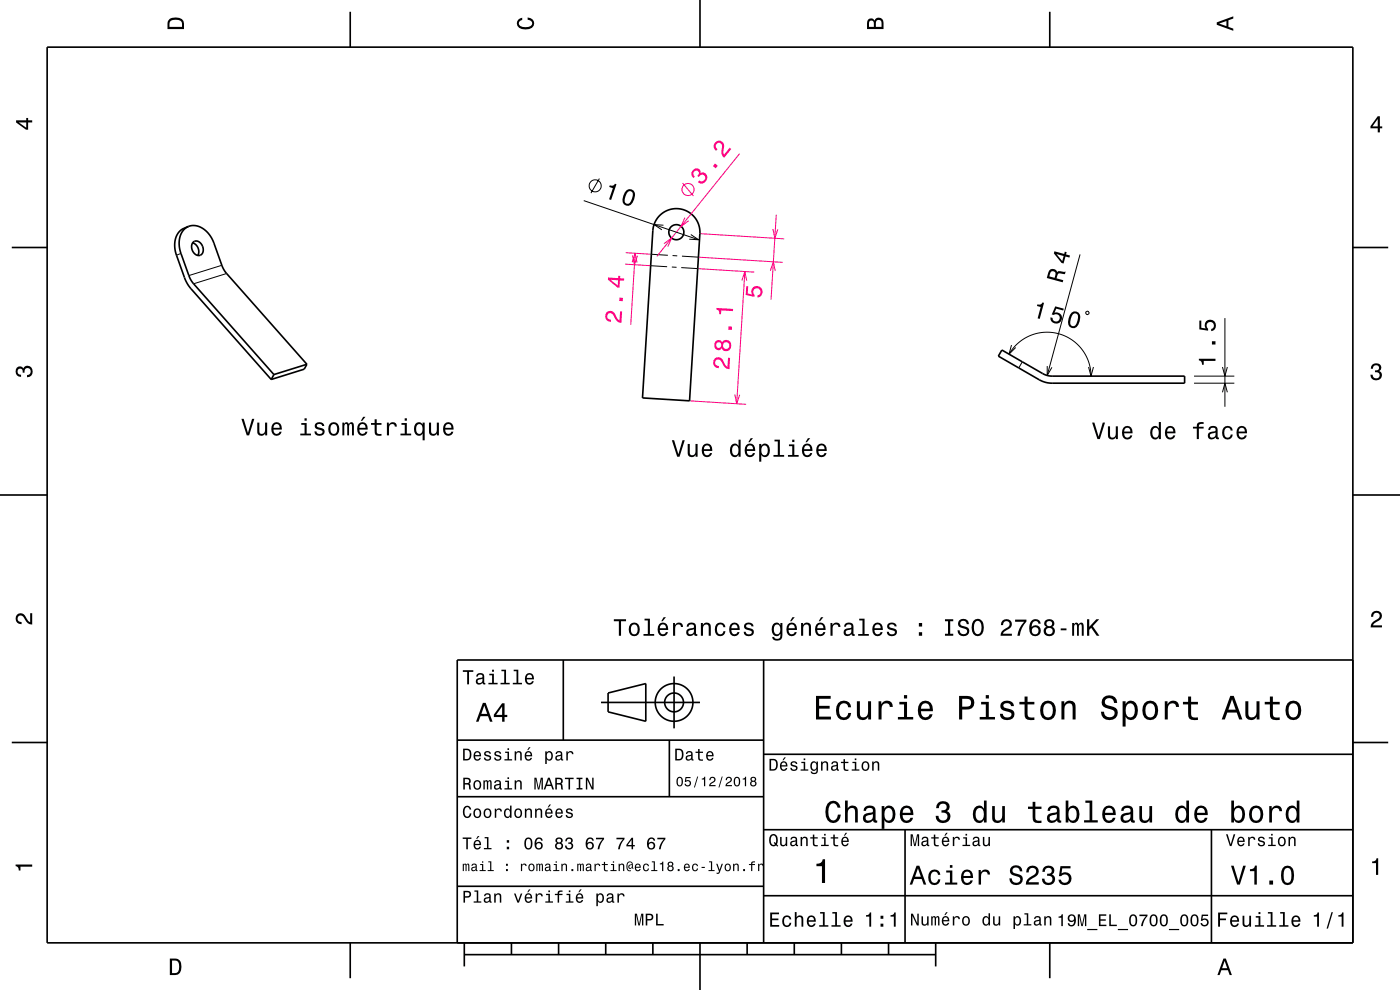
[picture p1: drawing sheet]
<svg xmlns="http://www.w3.org/2000/svg" width="297mm" height="210mm" viewBox="0 0 297 210" stroke-linecap="round" stroke-linejoin="round" font-family="sans-serif">
<path d="M132.6 56l5.4 .4M132.8 53.6l5.4 .3M148 57l12 .7M148.2 54.6l17.9 1.1M148.5 49.6l17.9 1.1M146.3 85l12 .8" fill="none" stroke="#ff0080" stroke-width=".21"/>
<path d="M38.4 53.8l-1 .3M47.1 56.3l-7 2.2M48.1 58l-7 2.2M138 56.4l3.5 .2M138.2 53.9l3.5 .3M142.5 56.6l1 .1M142.7 54.2l1 .1M144.5 56.8l3.5 .2M144.7 54.3l3.5 .3M216.9 76.8l-.8 1.2M253.3 79.8h8.6M253.3 81.3h8.6" fill="none" stroke="#000" stroke-width=".21"/>
<g fill="none" stroke="#000" stroke-width=".35">
<path d="M10 10h277v190h-277zM74.3 2.5v7.5M148.5 0v10M222.7 2.5v7.5M2.5 52.5h7.5M40 48l-1 .4a4.4 4.4 0 0 0-1.6 5.7l1.9 5.2 1 1.7 17.2 19.5M40 48a4.4 4.4 0 0 0-1.6 5.8l1.8 4.9 .7 1.3 17.2 19.5M40 48a4.3 4.3 0 0 1 5.1 2.9l2 5.6 .8 1.3 17.2 19.5M40.9 51.5a1.91 1.91 0 0 1 1.1 2.7M41 51.4a1.42 1.42 0 0 1 2.1 1.3 1.11 1.11 0 0 1-.6 1.4 1.11 1.11 0 0 1-1.5-.6 1.78 1.78 0 0 1 0-2.1zM139.8 45.8a5 5 0 0 1 5.7-1.1 5 5 0 0 1 3 4.9l-2.2 35.4-10-.6 2.2-35.7 .4-1.4zM287 52.5h7.5"/>
<path d="M58.1 79.5l-.6 1M65.1 77.3l-.6 1-7 2.2M65.1 77.3l-7 2.2M212.5 74.2l8.7 5 1.4 .5 28.7 .1v1.5l-29-.1-1.6-.5-8.9-5.2zM0 105h10M287 105h10M119.5 140v17M162 140v60M287 140h-190v60M2.5 157.5h7.5M97 157h65M127.5 149h21"/>
<path d="M129 147l8-2v8l-8-2zM142 157v12M143 143.5v11M287 157.5h7.5M97 169h65M162 176h125M162 160h125M192 176v24M257 176v24M97 188h65M162 190h125M74.3 200v7.5"/>
<path d="M98.5 202.5h100M98.5 200v5M108.5 200v2.5M118.5 200v2.5M128.5 200v2.5M138.5 200v2.5M148.5 200v10M158.5 200v2.5M168.5 200v2.5M178.5 200v2.5M188.5 200v2.5M198.5 200v5"/>
<path d="M222.7 200v7.5"/>
<circle cx="143.5" cy="49.3" r="1.6"/>
<circle cx="143" cy="149" r="2"/>
<circle cx="143" cy="149" r="4"/>
</g>
<g fill="#000">
<path d="M36 4a2.18 2.18 0 0 0-.5 2.2h3.5v-1.2a1.43 1.43 0 0 0-1.7-1.3zM36.3 4.4a2.15 2.15 0 0 1 2.2 .3l.1 1h-2.6v-1z" fill-rule="evenodd"/>
<path d="M109.9 4.2l.9-.4v.4a.7 .7 0 0 0-.7 .5 .7 .7 0 0 0 .3 .8 1.7 1.7 0 0 0 2.5-.5 .9 .9 0 0 0-1-.8v-.5a1.24 1.24 0 0 1 1.4 1.1 1.24 1.24 0 0 1-1 1.4 2.22 2.22 0 0 1-2.5-.7l-.2-.5z" fill-rule="evenodd"/>
<path d="M184.2 4.2l-.3 .7v1.3h3.5v-1.3a.98 .98 0 0 0-.7-1.1 .98 .98 0 0 0-1.2 .6 .84 .84 0 0 0-1.3-.2zM184.5 4.5a.54 .54 0 0 1 .6-.1 .54 .54 0 0 1 .3 .6v.7h-1zM185.9 4.4a.62 .62 0 0 1 .8-.1 .62 .62 0 0 1 .3 .6v.8h-1.2z" fill-rule="evenodd"/>
<path d="M258.1 4.7v.6l3.5 1.2v-.4l-1-.4v-1.4l1-.4v-.4zM258.6 5l1.6-.5v1z" fill-rule="evenodd"/>
<path d="M3.4 25.5v.5l2.1 1.5h.5v-1.5h.8v-.5h-.8v-.5h-.4v.5zM4 26h1.6v1.1z" fill-rule="evenodd"/>
<path d="M292.3 24.7l-1.6 2.1v.4h1.6v.9h.4v-.9h.5v-.4h-.5v-2.1zM292.3 25.2v1.6h-1.1z" fill-rule="evenodd"/>
<path d="M291.1 77.4a1.08 1.08 0 0 1 1.4-.2 1.08 1.08 0 0 1 .4 1.2l-.3 .3a1.06 1.06 0 0 1 .5 1.3 1.06 1.06 0 0 1-1.2 .7 1.1 1.1 0 0 1-1.2-1.2h.5a.71 .71 0 0 0 1 .8 .71 .71 0 0 0 .1-1.3h-.6v-.4a.61 .61 0 0 0 .8-.3 .61 .61 0 0 0-.2-.8 .61 .61 0 0 0-.9 .2l-.1 .5h-.5z" fill-rule="evenodd"/>
<path d="M3.6 78a.86 .86 0 0 1 1.4 .2 1.06 1.06 0 0 1 1.2-.6 1.06 1.06 0 0 1 .7 1.2 1.1 1.1 0 0 1-1.2 1.2v-.4a.71 .71 0 0 0 .8-1 .71 .71 0 0 0-1.3-.1v.6h-.4a.61 .61 0 0 0-.3-.8 .61 .61 0 0 0-.8 .2 .61 .61 0 0 0 .2 .8l.6 .2v.4a1.15 1.15 0 0 1-1.2-.6 1.15 1.15 0 0 1 .3-1.3z" fill-rule="evenodd"/>
<path d="M3.6 130.4a1.22 1.22 0 0 1 2 .7l.4 .6 .4 .3v-1.9h.4v2.4a1.8 1.8 0 0 1-1.7-1.4 .71 .71 0 0 0-.9-.5 .71 .71 0 0 0-.5 .8 .71 .71 0 0 0 .9 .5v.5a1.18 1.18 0 0 1-1.2-.7 1.18 1.18 0 0 1 .2-1.3z" fill-rule="evenodd"/>
<path d="M130.2 131.4v.4h1.1v3.1h.4v-3.1h1.1v-.4zM133.7 132.4a1.53 1.53 0 0 0 .9 2.6 1.48 1.48 0 0 0 1.1-1.5 1.48 1.48 0 0 0-1.1-1.4l-.5 .1zM134 132.7a.67 .67 0 0 1 .7-.2 .67 .67 0 0 1 .5 .5 1.11 1.11 0 0 1-.6 1.6 1.17 1.17 0 0 1-.6-1.9zM136.7 131.2v.4h.7v2.9h-.9v.4h2.3v-.4h-.9v-3.3zM140.8 130.9l-.5 .9h.3l.7-.9zM139.8 132.4a1.55 1.55 0 0 0 .8 2.6 1.07 1.07 0 0 0 1.1-.9h-.4l-.3 .3-.3 .2a.76 .76 0 0 1-.7-1h1.7a1.17 1.17 0 0 0-.4-1.3 1.17 1.17 0 0 0-1.5 .1zM140.2 132.7a.66 .66 0 0 1 .8-.2 .66 .66 0 0 1 .3 .8h-1.3zM142.8 132.2v2.7h.4v-1.6a.66 .66 0 0 1 .4-.8 .66 .66 0 0 1 .8 .3l.1 .2h.4a.89 .89 0 0 0-.7-.9 .89 .89 0 0 0-1 .5v-.4zM145.9 132.3l-.2 .6h.4a.55 .55 0 0 1 .7-.5 .55 .55 0 0 1 .3 .8h-.2a1 1 0 0 0-1 .2 1 1 0 0 0-.3 1.1 .93 .93 0 0 0 1.7 0l.1 .3 .5 .1v-.4h-.2v-1.6a1.02 1.02 0 0 0-.7-.8 1.02 1.02 0 0 0-1.1 .2zM146.1 133.8l1.1-.3a.77 .77 0 0 1-.2 .9 .77 .77 0 0 1-.9 0l-.1-.3zM148.7 132.2v2.7h.4v-1.6a.63 .63 0 0 1 .6-.9 .63 .63 0 0 1 .7 .8v1.7h.4v-1.8a.89 .89 0 0 0-.6-1 .89 .89 0 0 0-1.1 .5v-.4zM152 132.4a1.53 1.53 0 0 0 .8 2.6 1.07 1.07 0 0 0 1.1-1.1h-.4a.67 .67 0 0 1-.7 .7 .67 .67 0 0 1-.7-.6 1.11 1.11 0 0 1 .7-1.6 .59 .59 0 0 1 .7 .6h.4a1.09 1.09 0 0 0-.8-.9 1.09 1.09 0 0 0-1.1 .3zM155 132.4a1.55 1.55 0 0 0 .8 2.6 1.07 1.07 0 0 0 1.1-.9h-.5l-.2 .3-.4 .2a.76 .76 0 0 1-.6-1h1.7a1.17 1.17 0 0 0-.5-1.3 1.17 1.17 0 0 0-1.4 .1zM155.3 132.7a.66 .66 0 0 1 .8-.2 .66 .66 0 0 1 .4 .8h-1.3zM158.1 132.3a.75 .75 0 0 0-.2 .8 .75 .75 0 0 0 .7 .5l.9 .4a.63 .63 0 0 1-.6 .6 .63 .63 0 0 1-.7-.6h-.4a1.07 1.07 0 0 0 1.2 .9 1.07 1.07 0 0 0 .9-1.2l-.4-.3-1.1-.3a.54 .54 0 0 1 .4-.7 .54 .54 0 0 1 .6 .5h.5a1.03 1.03 0 0 0-.7-.9 1.03 1.03 0 0 0-1.1 .3zM164 132.4a1.58 1.58 0 0 0 .8 2.6l.4-.2 .4-.4a.73 .73 0 0 1-.4 1 .73 .73 0 0 1-1-.3h-.4a1.1 1.1 0 0 0 1.3 .8 1.1 1.1 0 0 0 .9-1.2v-2.5h-.4v.4l-.4-.4a.9 .9 0 0 0-1.2 .2zM164.3 132.7a.63 .63 0 0 1 .7-.2 .63 .63 0 0 1 .5 .6 1.11 1.11 0 0 1-.7 1.5 1.19 1.19 0 0 1-.5-1.9zM168.1 130.9l-.5 .9h.3l.7-.9zM167.1 132.4a1.54 1.54 0 0 0 .8 2.6 1.06 1.06 0 0 0 1.1-.9h-.4l-.2 .3-.4 .2a.76 .76 0 0 1-.7-1h1.8a1.16 1.16 0 0 0-.5-1.3 1.16 1.16 0 0 0-1.5 .1zM167.5 132.7a.66 .66 0 0 1 .8-.2 .66 .66 0 0 1 .3 .8h-1.3zM169.9 132.2v2.7h.5v-1.6a.63 .63 0 0 1 .5-.9 .63 .63 0 0 1 .7 .8v1.7h.4v-1.8a.89 .89 0 0 0-.6-1 .89 .89 0 0 0-1 .5v-.4zM174.2 130.9l-.5 .9h.3l.7-.9zM173.2 132.4a1.54 1.54 0 0 0 .8 2.6 1.07 1.07 0 0 0 1.1-.9h-.4l-.3 .3-.3 .2a.76 .76 0 0 1-.7-1h1.7a1.17 1.17 0 0 0-.4-1.3 1.17 1.17 0 0 0-1.5 .1zM173.6 132.7a.66 .66 0 0 1 .8-.2 .66 .66 0 0 1 .3 .8h-1.3zM176.2 132.2v2.7h.4v-1.6a.66 .66 0 0 1 .4-.8 .66 .66 0 0 1 .8 .3v.2h.5a.89 .89 0 0 0-.7-.9 .89 .89 0 0 0-1 .5v-.4zM179.3 132.3l-.2 .6h.4a.55 .55 0 0 1 .6-.5 .55 .55 0 0 1 .4 .8h-.2a1 1 0 0 0-1 .2 1 1 0 0 0-.3 1.1 .93 .93 0 0 0 1.7 0l.1 .3 .5 .1v-.4h-.2v-1.6a1.02 1.02 0 0 0-.7-.8 1.02 1.02 0 0 0-1.1 .2zM179.5 133.8l1.1-.3a.77 .77 0 0 1-.2 .9 .77 .77 0 0 1-.9 0zM182.3 131.2v.4h.7v2.9h-.9v.4h2.2v-.4h-.9v-3.3zM185.4 132.4a1.55 1.55 0 0 0 .8 2.6 1.07 1.07 0 0 0 1-.9h-.4l-.2 .3-.4 .2a.76 .76 0 0 1-.7-1h1.8a1.17 1.17 0 0 0-.5-1.3 1.17 1.17 0 0 0-1.4 .1zM185.7 132.7a.66 .66 0 0 1 .8-.2 .66 .66 0 0 1 .3 .8h-1.3zM188.4 132.3a.75 .75 0 0 0-.2 .8 .75 .75 0 0 0 .7 .5l.9 .4a.63 .63 0 0 1-.6 .6 .63 .63 0 0 1-.6-.6h-.5a1.07 1.07 0 0 0 1.2 .9 1.07 1.07 0 0 0 .9-1.2l-.4-.3-1.1-.3a.54 .54 0 0 1 .5-.7 .54 .54 0 0 1 .6 .5h.4a1.03 1.03 0 0 0-.7-.9 1.03 1.03 0 0 0-1.1 .3zM194.9 134.1v.8h.7v-.8zM194.9 132.2v.7h.7v-.7zM200.5 131.4v.4h.6v2.6h-.6v.5h1.7v-.5h-.6v-2.6h.6v-.4zM203.5 131.6a.97 .97 0 0 0-.2 1 .97 .97 0 0 0 .9 .6 .77 .77 0 0 1 .9 1 .84 .84 0 0 1-.9 .3 .84 .84 0 0 1-.6-.8h-.5a1.21 1.21 0 0 0 1.5 1.3 1.21 1.21 0 0 0 .8-1.8l-.9-.3a.71 .71 0 0 1-.8-.7 .7 .7 0 0 1 .8-.5 .7 .7 0 0 1 .6 .7h.4a1.17 1.17 0 0 0-.7-1.1 1.17 1.17 0 0 0-1.3 .3zM206.5 131.7a2.52 2.52 0 0 0 .4 3.1 1.21 1.21 0 0 0 1.7-.9 1.93 1.93 0 0 0-.9-2.6l-.8 .1zM207.1 131.8l.3-.1a1.7 1.7 0 0 1 .3 2.7l-.3 .1a1.13 1.13 0 0 1-.8-1.4l.1-.6zM212.7 131.7l-.4 .9h.5a.71 .71 0 0 1 .5-.8 .71 .71 0 0 1 .9 .5 .71 .71 0 0 1-.5 .8 1.79 1.79 0 0 0-1.4 1.8h2.4v-.5h-1.9a2.23 2.23 0 0 1 1.4-1.1 1.13 1.13 0 0 0 .1-1.7 1.13 1.13 0 0 0-1.6 .1zM215.3 131.4v.5h2a5.1 5.1 0 0 0-1.5 3h.5a5.2 5.2 0 0 1 1.4-3v-.5zM218.9 131.6a2.39 2.39 0 0 0 .2 3.3 1.16 1.16 0 0 0 1.5-.4 1.16 1.16 0 0 0-.2-1.5 1.16 1.16 0 0 0-1.6 0 1.02 1.02 0 0 1 .9-1.3 .58 .58 0 0 1 .6 .6h.5a1.11 1.11 0 0 0-.8-.9 1.11 1.11 0 0 0-1.1 .2zM218.8 133.8a.75 .75 0 0 1 1.5 0 .75 .75 0 0 1-1.5 0zM221.8 131.6a.83 .83 0 0 0 .2 1.4 1.11 1.11 0 0 0-.5 1.5 1.11 1.11 0 0 0 1.6 .4 1.03 1.03 0 0 0 .7-.9 1.03 1.03 0 0 0-.6-1 .89 .89 0 0 0 .4-1.1 .89 .89 0 0 0-1-.6zM221.9 133.9a.71 .71 0 0 1 1.4 0 .71 .71 0 0 1-1.4 0zM222 132.3a.6 .6 0 0 1 1.2 0 .6 .6 0 0 1-1.2 0zM225 133.3v.4h1.2v-.4zM227.4 132.2v2.7h.5v-1.9l.2-.5h.2l.2 .2v2.2h.4v-2.1l.3-.4 .2 .2 .1 .4v1.9h.4v-1.9a.69 .69 0 0 0-.5-.9l-.6 .3-.2-.2-.3-.1-.5 .3v-.2zM230.6 131.4v3.5h.5v-1.3l.4-.4 1.2 1.7h.5l-1.4-2.1 1.4-1.4h-.6l-1.5 1.6v-1.6z" fill-rule="evenodd"/>
<path d="M291.2 129.9a1.18 1.18 0 0 1 1.9 .3 1.18 1.18 0 0 1-1 1.7l-.5 .3-.3 .5h1.9v.4h-2.4a1.8 1.8 0 0 1 1.4-1.8 .71 .71 0 0 0 .5-.8 .71 .71 0 0 0-.9-.5 .71 .71 0 0 0-.5 .8h-.4z" fill-rule="evenodd"/>
<path d="M98.2 158.8v2.5h.9a1.37 1.37 0 0 0 .7-2.2 1.56 1.56 0 0 0-1.6-.3zM98.6 159.1a.98 .98 0 0 1 1.1 .7 .98 .98 0 0 1-.6 1.2h-.5zM100.7 159.6a1.04 1.04 0 0 0-.2 1.2 1.04 1.04 0 0 0 1 .5l.5-.5h-.3l-.4 .3a.54 .54 0 0 1-.5-.7h1.3a.83 .83 0 0 0-.4-.9 .83 .83 0 0 0-1 .1zM100.9 159.7l.2-.1a.47 .47 0 0 1 .5 .1 .47 .47 0 0 1 .1 .5h-.9zM102.9 159.5l-.2 .1a.69 .69 0 0 0 .9 .9l.2 .1a.43 .43 0 0 1-.4 .5 .43 .43 0 0 1-.4-.4h-.3a.74 .74 0 0 0 .9 .7 .74 .74 0 0 0 .5-1l-1-.4a.38 .38 0 0 1 .3-.5 .38 .38 0 0 1 .4 .4h.3a.78 .78 0 0 0-1.2-.4zM105.1 159.5l-.2 .1a.69 .69 0 0 0 .9 .9l.2 .1a.43 .43 0 0 1-.4 .5 .43 .43 0 0 1-.5-.4h-.3a.74 .74 0 0 0 .9 .7 .74 .74 0 0 0 .5-1l-.9-.4a.38 .38 0 0 1 .3-.5 .38 .38 0 0 1 .4 .4h.3a.77 .77 0 0 0-1.2-.4zM107.2 159.4v.3h.5v1.3h-.7v.3h1.6v-.3h-.6v-1.6zM107.7 158.7v.4h.3v-.4zM109.2 159.4v1.9h.3v-1.1a.45 .45 0 0 1 .4-.6 .45 .45 0 0 1 .5 .5v1.2h.3v-1.3a.63 .63 0 0 0-.5-.7 .63 .63 0 0 0-.7 .4v-.3zM112.2 158.5l-.4 .6h.3l.5-.6zM111.5 159.6a1.04 1.04 0 0 0-.2 1.2 1.04 1.04 0 0 0 1.1 .5l.5-.5h-.3l-.5 .3a.54 .54 0 0 1-.5-.7h1.3a.83 .83 0 0 0-.4-.9 .83 .83 0 0 0-1 .1zM111.8 159.7l.1-.1a.48 .48 0 0 1 .5 .1 .48 .48 0 0 1 .2 .5h-1zM115.7 159.4v2.7h.3v-1.1a.66 .66 0 0 0 .7 .4 .66 .66 0 0 0 .5-.6 .91 .91 0 0 0 0-1.1 .91 .91 0 0 0-1-.3l-.2 .3v-.3zM116.1 159.8a.45 .45 0 0 1 .5-.2 .45 .45 0 0 1 .3 .4 .65 .65 0 0 1 .1 .8 .65 .65 0 0 1-.7 .2 .98 .98 0 0 1-.2-1.2zM118.1 159.5l-.2 .4h.3a.39 .39 0 0 1 .4-.3 .39 .39 0 0 1 .3 .5h-.1a.65 .65 0 0 0-1 .4 .65 .65 0 0 0 .6 .9l.6-.3 .1 .2h.4v-.2l-.2-.1v-1.1a.72 .72 0 0 0-.5-.6 .72 .72 0 0 0-.7 .2zM118.2 160.6l.8-.3a.55 .55 0 0 1-.2 .7 .55 .55 0 0 1-.6 0zM120.1 159.4v1.9h.4v-1.1a.47 .47 0 0 1 .2-.6 .47 .47 0 0 1 .6 .2v.2h.4a.64 .64 0 0 0-.5-.7 .64 .64 0 0 0-.8 .4v-.3z" fill-rule="evenodd"/>
<path d="M98.2 142.2v.3h.9v2.7h.4v-2.7h.9v-.3zM101.3 143l-.3 .5h.4a.47 .47 0 0 1 .5-.4 .47 .47 0 0 1 .4 .6l-.2 .1a.84 .84 0 0 0-1 .2 .84 .84 0 0 0 0 1.1 .9 .9 0 0 0 1.3-.2l.1 .2 .5 .1v-.3l-.3-.1v-1.3a.87 .87 0 0 0-1.4-.5zM101.4 144.3l.9-.3a.66 .66 0 0 1-.1 .7 .66 .66 0 0 1-.8 .1zM103.8 142.9v.3h.6v1.6h-.8v.4h2v-.4h-.8v-1.9zM104.4 142.1v.4h.4v-.4zM106.4 142.1v.3h.6v2.4h-.8v.4h1.9v-.4h-.7v-2.7zM109 142.1v.3h.6v2.4h-.8v.4h1.9v-.4h-.7v-2.7zM111.6 143.1a1.32 1.32 0 0 0 .7 2.1 .9 .9 0 0 0 .9-.7h-.3l-.2 .3-.4 .1a.65 .65 0 0 1-.6-.8h1.6a1 1 0 0 0-.4-1.2 1 1 0 0 0-1.3 .2zM111.9 143.3a.57 .57 0 0 1 .7-.1 .57 .57 0 0 1 .3 .6h-1.2z" fill-rule="evenodd"/>
<path d="M102.4 149.1l-1.4 4h.5l.4-1.2h1.6l.4 1.2h.6l-1.5-4zM102.7 149.7l.7 1.7h-1.3zM106.5 149.2l-1.7 2.4v.5h1.7v1h.5v-1h.6v-.5h-.6v-2.4zM106.5 149.9v1.7h-1.3z" fill-rule="evenodd"/>
<path d="M143.2 158.8v2.5h.9a1.37 1.37 0 0 0 .7-2.2 1.56 1.56 0 0 0-1.6-.3zM143.6 159.1a.98 .98 0 0 1 1.1 .7 .98 .98 0 0 1-.6 1.2h-.5zM145.7 159.5l-.2 .4h.3a.39 .39 0 0 1 .5-.3 .39 .39 0 0 1 .3 .5h-.2a.65 .65 0 0 0-.9 .4 .65 .65 0 0 0 .5 .9l.7-.3v.2h.4v-.2l-.1-.1-.1-1.1a.73 .73 0 0 0-.4-.6 .73 .73 0 0 0-.8 .2zM145.8 160.6l.8-.3a.55 .55 0 0 1-.1 .7 .55 .55 0 0 1-.7 0zM148.1 158.9v.5h-.5v.3h.5v1.3a.75 .75 0 0 0 1 .4v-.3a.48 .48 0 0 1-.7-.3v-1.1h.7v-.3h-.7v-.5zM150 159.6a1.04 1.04 0 0 0-.2 1.2 1.04 1.04 0 0 0 1.1 .5l.5-.5h-.4l-.4 .3a.54 .54 0 0 1-.5-.7h1.3a.83 .83 0 0 0-.4-.9 .83 .83 0 0 0-1 .1zM150.3 159.7l.1-.1a.48 .48 0 0 1 .5 .1 .48 .48 0 0 1 .2 .5h-1z" fill-rule="evenodd"/>
<path d="M173.1 147.6v5h3.2v-.6h-2.5v-1.7h2.2v-.6h-2.2v-1.5h2.4v-.6zM177.8 149.2a2.59 2.59 0 0 0 .5 3.4 1.58 1.58 0 0 0 2.3-1.4h-.6a.95 .95 0 0 1-.9 1 .95 .95 0 0 1-1-.9 1.59 1.59 0 0 1 .9-2.1 .85 .85 0 0 1 .9 .8h.7a1.56 1.56 0 0 0-1.1-1.3 1.56 1.56 0 0 0-1.7 .5zM181.8 148.8v2.5a1.27 1.27 0 0 0 .9 1.4 1.27 1.27 0 0 0 1.5-.7v.6h.6v-3.8h-.6v2.2a.92 .92 0 0 1-.6 1.1 .92 .92 0 0 1-1.2-.4v-2.9zM186.4 148.8v3.8h.6v-2.2a.95 .95 0 0 1 .5-1.1 .95 .95 0 0 1 1.2 .3l.1 .4h.6a1.28 1.28 0 0 0-1-1.4 1.28 1.28 0 0 0-1.4 .8v-.6zM190.8 148.9v.5h1v2.7h-1.3v.5h3.2v-.5h-1.3v-3.2zM191.8 147.4v.8h.6v-.8zM195.1 149.2a2.62 2.62 0 0 0 .5 3.4 1.57 1.57 0 0 0 2.2-1.1h-.6l-.3 .5-.5 .2a1.08 1.08 0 0 1-1-1.3h2.5a1.66 1.66 0 0 0-.7-2 1.66 1.66 0 0 0-2.1 .3zM195.6 149.5a.94 .94 0 0 1 1.2-.2 .94 .94 0 0 1 .5 1h-1.9zM203.5 147.6v5h.6v-2.1h.8a1.47 1.47 0 0 0 1.8-1.2 1.47 1.47 0 0 0-1.5-1.7zM204.1 148.2a1.6 1.6 0 0 1 1.8 .5 .86 .86 0 0 1 0 .9 .86 .86 0 0 1-.9 .3h-.9zM208.1 148.9v.5h1v2.7h-1.3v.5h3.3v-.5h-1.3v-3.2zM209.1 147.4v.8h.7v-.8zM212.6 148.9a1.08 1.08 0 0 0-.3 1.2 1.08 1.08 0 0 0 1 .7l1.1 .4a.57 .57 0 0 1 .2 .6 .57 .57 0 0 1-.5 .4 .96 .96 0 0 1-1.4-.8h-.6a1.6 1.6 0 0 0 1.3 1.4 1.6 1.6 0 0 0 1.7-.8 1.13 1.13 0 0 0-1-1.6l-1.1-.3-.2-.4a.87 .87 0 0 1 .9-.5 .87 .87 0 0 1 .8 .6h.6a1.41 1.41 0 0 0-2.1-1.1zM217.4 147.8v1.1h-1.1v.5h1.1v2.6l.2 .4 .4 .3h1.4v-.5a.97 .97 0 0 1-1.4-.5v-2.3h1.4v-.5h-1.4v-1.1zM221.1 149.2a2.56 2.56 0 0 0 .5 3.4 1.72 1.72 0 0 0 1.8-.2 1.72 1.72 0 0 0 .6-1.7 1.7 1.7 0 0 0-.9-1.9 1.7 1.7 0 0 0-2 .4zM221.6 149.6a.96 .96 0 0 1 1-.4 .96 .96 0 0 1 .7 .8 1.59 1.59 0 0 1-1 2.2 1.19 1.19 0 0 1-1-1.5zM225.2 148.8v3.8h.6v-2.2a.97 .97 0 0 1 .5-1.1 .97 .97 0 0 1 1.1 .2l.1 .7v2.4h.7v-2.5a1.27 1.27 0 0 0-.9-1.4 1.27 1.27 0 0 0-1.5 .6v-.5zM234.1 147.9a1.38 1.38 0 0 0-.3 1.5 1.38 1.38 0 0 0 1.3 .9 1.25 1.25 0 0 1 1.4 .9 1.15 1.15 0 0 1-1.3 .9 1.15 1.15 0 0 1-1-1.1h-.7a1.8 1.8 0 0 0 1.7 1.8 1.8 1.8 0 0 0 1.9-1.6 1.46 1.46 0 0 0-1.5-1.4l-.6-.2a.83 .83 0 0 1-.5-1.1 .83 .83 0 0 1 1.2-.3l.5 .5 .1 .4h.7a1.67 1.67 0 0 0-1-1.6 1.67 1.67 0 0 0-1.9 .4zM238.2 148.8v5.3h.6v-2.1a1.32 1.32 0 0 0 1.4 .7 1.32 1.32 0 0 0 1.1-1.1 2.43 2.43 0 0 0-.8-2.8 1.21 1.21 0 0 0-1.7 .5v-.5zM239.1 149.6a.9 .9 0 0 1 .9-.4 .9 .9 0 0 1 .7 .8 1.61 1.61 0 0 1-.9 2.2 1.18 1.18 0 0 1-1-1.5zM242.8 149.2a2.56 2.56 0 0 0 .5 3.4 1.72 1.72 0 0 0 1.8-.2 1.72 1.72 0 0 0 .6-1.7 1.7 1.7 0 0 0-.9-1.9 1.7 1.7 0 0 0-2 .4zM243.3 149.6a.96 .96 0 0 1 1-.4 .96 .96 0 0 1 .7 .8 1.59 1.59 0 0 1-1 2.2 1.19 1.19 0 0 1-1-1.5zM247.1 148.8v3.8h.6v-2.2a.95 .95 0 0 1 .5-1.1 .95 .95 0 0 1 1.2 .3l.1 .4h.6a1.28 1.28 0 0 0-1-1.4 1.28 1.28 0 0 0-1.4 .8v-.6zM252 147.8v1.1h-1v.5h1l.1 2.6 .2 .4 .4 .3h1.4v-.5a.97 .97 0 0 1-1.4-.5v-2.3h1.4v-.5h-1.4v-1.1zM261 147.6l-1.8 5h.6l.6-1.4h2l.5 1.4h.7l-1.9-5zM261.4 148.3l.7 2.2h-1.5zM264.2 148.8v2.5a1.27 1.27 0 0 0 .9 1.4 1.27 1.27 0 0 0 1.5-.7v.6h.6v-3.8h-.6v2.2a.92 .92 0 0 1-.6 1.1 .92 .92 0 0 1-1.1-.4l-.1-2.9zM269.4 147.8v1.1h-1.1v.5h1.1v2.6l.2 .4 .4 .3 .7 .1 .8-.1v-.5a.97 .97 0 0 1-1.4-.5l-.1-2.3h1.5v-.5h-1.5v-1.1zM273.1 149.2a2.56 2.56 0 0 0 .6 3.4 1.72 1.72 0 0 0 1.8-.2 1.72 1.72 0 0 0 .6-1.7 1.7 1.7 0 0 0-.9-1.9 1.7 1.7 0 0 0-2.1 .4zM273.6 149.6a.96 .96 0 0 1 1-.4 .96 .96 0 0 1 .7 .8 1.59 1.59 0 0 1-.9 2.2 1.19 1.19 0 0 1-1.1-1.5z" fill-rule="evenodd"/>
<path d="M98.3 165v2.5h.3v-1.1l.8 .1 .2 1h.4l-.2-1.1-.3-.1a.69 .69 0 0 0 .3-.9 .69 .69 0 0 0-.7-.4zM98.6 165.3h.4a.43 .43 0 0 1 .5 .4 .43 .43 0 0 1-.5 .4h-.4zM100.6 165.7a1.04 1.04 0 0 0-.1 1.3 1.04 1.04 0 0 0 1.1 .5 1.04 1.04 0 0 0 .5-1.3 1.04 1.04 0 0 0-1.2-.7zM100.9 165.9a.48 .48 0 0 1 .5-.1 .48 .48 0 0 1 .3 .4 .66 .66 0 0 1 0 .7 .66 .66 0 0 1-.7 .3 .98 .98 0 0 1-.1-1.3zM102.5 165.5v2h.3v-1.3l.2-.4h.2l.1 .2v1.5h.3v-1.5l.2-.3 .2 .4v1.4h.3v-1.4a.49 .49 0 0 0-.4-.6l-.4 .2-.3-.2-.4 .2v-.2zM105.1 165.6l-.2 .5h.2a.39 .39 0 0 1 .5-.4 .39 .39 0 0 1 .3 .6h-.1a.65 .65 0 0 0-1 .4 .65 .65 0 0 0 .6 .8l.6-.3 .1 .2 .4 .1v-.3h-.2v-1.1a.72 .72 0 0 0-.5-.6 .72 .72 0 0 0-.7 .1zM105.2 166.7l.8-.2a.55 .55 0 0 1-.2 .6 .55 .55 0 0 1-.6 .1zM107.2 165.6v.3h.5v1.3h-.7v.3h1.6v-.3h-.6v-1.6zM107.7 164.9v.3h.3v-.3zM109.2 165.5v2h.3v-1.1a.45 .45 0 0 1 .4-.7 .45 .45 0 0 1 .5 .6v1.2h.3v-1.3a.63 .63 0 0 0-.5-.7 .63 .63 0 0 0-.7 .3v-.3zM113.4 165v2.5h.2v-2.3l.5 2.3h.3l.5-2.3v2.3h.3v-2.5h-.5l-.4 2.2-.5-2.2zM116.3 165l-1 2.5h.4l.2-.8h1l.3 .8h.3l-.9-2.5zM116.4 165.3l.4 1.1h-.8zM117.8 165v2.5h.3v-1.1l.8 .1 .2 1h.4l-.2-1.1-.2-.1a.69 .69 0 0 0 .3-.9 .69 .69 0 0 0-.8-.4zM118.1 165.3h.4a.43 .43 0 0 1 .5 .4 .43 .43 0 0 1-.5 .4h-.4zM119.8 165v.3h.8v2.2h.3v-2.2h.8v-.3zM122.3 165v.3h.5v1.9h-.5v.3h1.3v-.3h-.5v-1.9h.5v-.3zM124.3 165v2.5h.3v-2.1l.9 2.1h.4v-2.5h-.3v2l-.9-2z" fill-rule="evenodd"/>
<path d="M98.4 171.2a1.45 1.45 0 0 0 .7 2.3 .94 .94 0 0 0 .9-1h-.3a.59 .59 0 0 1-.8 .7 1.31 1.31 0 0 1 .2-2l.3 .1 .2 .4h.4a.85 .85 0 0 0-.6-.8 .85 .85 0 0 0-1 .3zM100.6 171.7a1.04 1.04 0 0 0-.1 1.3 1.04 1.04 0 0 0 1.1 .5 1.04 1.04 0 0 0 .5-1.3 1.04 1.04 0 0 0-1.2-.7zM100.9 171.9a.48 .48 0 0 1 .5-.1 .48 .48 0 0 1 .3 .4 .66 .66 0 0 1 0 .7 .66 .66 0 0 1-.7 .3 .98 .98 0 0 1-.1-1.3zM102.8 171.7a1.04 1.04 0 0 0-.2 1.3 1.04 1.04 0 0 0 1.2 .5 1.04 1.04 0 0 0 .5-1.3 1.04 1.04 0 0 0-1.2-.7zM103 171.9a.48 .48 0 0 1 .5-.1 .48 .48 0 0 1 .4 .4 .66 .66 0 0 1 0 .7 .66 .66 0 0 1-.7 .3 .97 .97 0 0 1-.2-1.3zM105 171.5v2h.3v-1.1a.47 .47 0 0 1 .2-.6 .47 .47 0 0 1 .6 .2l.1 .1h.3a.64 .64 0 0 0-.5-.6 .64 .64 0 0 0-.7 .4v-.4zM107.1 171.7a1.06 1.06 0 0 0-.2 1.2 1.06 1.06 0 0 0 .9 .6l.4-.3v.3h.3v-2.6h-.3v.9a.63 .63 0 0 0-1.1-.1zM107.4 171.9a.44 .44 0 0 1 .4-.1 .44 .44 0 0 1 .4 .4 .65 .65 0 0 1 0 .7 .65 .65 0 0 1-.7 .3l-.2-.4zM109.3 171.7a1.04 1.04 0 0 0-.1 1.3 1.04 1.04 0 0 0 1.1 .5 1.04 1.04 0 0 0 .5-1.3 1.04 1.04 0 0 0-1.2-.7zM109.5 171.9a.48 .48 0 0 1 .6-.1 .48 .48 0 0 1 .3 .4 .66 .66 0 0 1 0 .7 .66 .66 0 0 1-.7 .3 .98 .98 0 0 1-.2-1.3zM111.4 171.5v2h.3v-1.1a.45 .45 0 0 1 .3-.7 .45 .45 0 0 1 .5 .6v1.2h.4v-1.3a.63 .63 0 0 0-.5-.7 .63 .63 0 0 0-.7 .3v-.3zM113.5 171.5v2h.3v-1.1a.45 .45 0 0 1 .3-.6 .45 .45 0 0 1 .6 .2v1.5h.3v-1.3a.63 .63 0 0 0-.4-.7 .63 .63 0 0 0-.8 .3v-.3zM116.5 170.7l-.3 .6h.2l.5-.6zM115.9 171.7a1.04 1.04 0 0 0-.2 1.2 1.04 1.04 0 0 0 1 .6l.5-.6h-.3l-.4 .4a.54 .54 0 0 1-.5-.7h1.2a.83 .83 0 0 0-.3-1 .83 .83 0 0 0-1 .1zM116.1 171.9l.2-.1a.47 .47 0 0 1 .4 .1 .47 .47 0 0 1 .2 .4h-.9zM118 171.7a1.04 1.04 0 0 0-.2 1.2 1.04 1.04 0 0 0 1.1 .6l.5-.6h-.3l-.5 .4a.53 .53 0 0 1-.5-.7h1.3a.83 .83 0 0 0-.3-1 .83 .83 0 0 0-1.1 .1zM118.3 171.9l.1-.1a.47 .47 0 0 1 .5 .1 .47 .47 0 0 1 .2 .4h-1zM120.2 171.6l-.1 .2a.69 .69 0 0 0 .8 .9l.3 .1a.43 .43 0 0 1-.4 .5 .43 .43 0 0 1-.5-.4h-.3a.74 .74 0 0 0 .9 .7 .74 .74 0 0 0 .5-1.1l-1-.3a.38 .38 0 0 1 .3-.5 .38 .38 0 0 1 .5 .3h.3a.77 .77 0 0 0-1.3-.4z" fill-rule="evenodd"/>
<path d="M143.7 165a1.16 1.16 0 0 0 .5 1.8 1.16 1.16 0 0 0 .5-1.8 .63 .63 0 0 0-1 0zM144 165.1l.2-.1a.98 .98 0 0 1 0 1.6l-.2-.1-.2-.3v-.7zM145.4 164.8l-.1 1.1h.2a.46 .46 0 0 1 .7-.2 .46 .46 0 0 1 0 .8 .46 .46 0 0 1-.7-.2h-.3a.69 .69 0 0 0 .9 .6 .69 .69 0 0 0 .4-1 .69 .69 0 0 0-1-.3l.1-.5h.9v-.3zM147.9 164.7l-.7 2.3h.2l.7-2.3zM148.9 165.1v.3h.4v1.4h.3v-2zM150.7 164.9l-.2 .6h.2a.4 .4 0 0 1 .3-.5 .4 .4 0 0 1 .5 .3 .4 .4 0 0 1-.3 .5l-.1 .1a.95 .95 0 0 0-.7 .9h1.4v-.3h-1.1l.5-.4a.67 .67 0 0 0 .5-1 .67 .67 0 0 0-1-.2zM153.1 164.7l-.7 2.3h.2l.7-2.3zM154.1 164.9l-.2 .6h.3a.4 .4 0 0 1 .3-.5 .4 .4 0 0 1 .5 .3 .4 .4 0 0 1-.3 .5l-.2 .1a.93 .93 0 0 0-.6 .9h1.4v-.3h-1.1l.5-.4a.67 .67 0 0 0 .5-1 .67 .67 0 0 0-1.1-.2zM155.8 165a1.15 1.15 0 0 0 .5 1.8 1.16 1.16 0 0 0 .5-1.8 .63 .63 0 0 0-1 0zM156.1 165.1l.2-.1a.98 .98 0 0 1 0 1.6l-.2-.1-.2-.3v-.7zM157.6 165.1v.3h.4v1.4h.3v-2zM159.4 164.9l-.2 .5 .2 .3a.62 .62 0 0 0-.1 .9 .62 .62 0 0 0 1 0 .62 .62 0 0 0-.1-.9 .57 .57 0 0 0 0-.9 .57 .57 0 0 0-.8 .1zM159.4 166.2a.41 .41 0 0 1 .8 0 .41 .41 0 0 1-.8 0zM159.5 165.3a.34 .34 0 0 1 .6 0 .34 .34 0 0 1-.6 0z" fill-rule="evenodd"/>
<path d="M163.2 161v2.5h.9a1.37 1.37 0 0 0 .7-2.2 1.58 1.58 0 0 0-1.6-.3zM163.6 161.3a.98 .98 0 0 1 1.1 .7 .98 .98 0 0 1-.6 1.2h-.5zM166.4 160.7l-.4 .6h.2l.5-.6zM165.7 161.7a1.04 1.04 0 0 0-.2 1.2 1.04 1.04 0 0 0 1 .6l.5-.6h-.3l-.4 .4a.54 .54 0 0 1-.5-.7h1.3a.83 .83 0 0 0-.4-1 .83 .83 0 0 0-1 .1zM165.9 161.9l.2-.1a.48 .48 0 0 1 .5 .1 .48 .48 0 0 1 .1 .4h-.9zM167.9 161.6l-.2 .2a.68 .68 0 0 0 .9 .9l.2 .1a.43 .43 0 0 1-.4 .5 .43 .43 0 0 1-.4-.4h-.3a.74 .74 0 0 0 .9 .7 .74 .74 0 0 0 .5-1.1l-1-.3a.38 .38 0 0 1 .3-.5 .38 .38 0 0 1 .4 .4l.3-.1a.78 .78 0 0 0-1.2-.4zM170 161.6v.3h.5v1.3h-.7v.3h1.7v-.3h-.7v-1.6zM170.5 160.9v.3h.3v-.3zM172.1 161.7a1.06 1.06 0 0 0-.2 1.2 1.06 1.06 0 0 0 .9 .6l.4-.3a.52 .52 0 0 1-.2 .7 .52 .52 0 0 1-.7-.3h-.3a.78 .78 0 0 0 .9 .6 .78 .78 0 0 0 .6-.8v-1.9h-.3v.4l-.2-.3a.64 .64 0 0 0-.9 .1zM172.4 161.9a.45 .45 0 0 1 .4-.1 .45 .45 0 0 1 .4 .4 .65 .65 0 0 1 0 .7 .65 .65 0 0 1-.7 .3l-.2-.4zM174.2 161.5v2h.3v-1.1a.45 .45 0 0 1 .3-.6 .45 .45 0 0 1 .5 .2l.1 1.5h.3v-1.3a.63 .63 0 0 0-.5-.7 .63 .63 0 0 0-.7 .3v-.3zM176.6 161.6l-.2 .5h.3a.39 .39 0 0 1 .4-.4 .39 .39 0 0 1 .3 .6h-.1a.65 .65 0 0 0-1 .4 .65 .65 0 0 0 .6 .8l.6-.3 .1 .2 .4 .1-.2-.4v-1a.73 .73 0 0 0-1.2-.5zM176.7 162.7l.8-.2a.55 .55 0 0 1-.2 .6 .55 .55 0 0 1-.6 .1zM178.9 161v.6h-.5v.3h.5l.1 1.3a.75 .75 0 0 0 1 .3v-.3a.48 .48 0 0 1-.7-.2v-1.1h.7v-.3h-.7v-.6zM180.8 161.6v.3h.5v1.3h-.6v.3h1.6v-.3h-.6v-1.6zM181.3 160.9v.3h.4v-.3zM183 161.7a1.04 1.04 0 0 0-.2 1.3 1.04 1.04 0 0 0 1.2 .5 1.04 1.04 0 0 0 .4-1.3 1.04 1.04 0 0 0-1.2-.7zM183.2 161.9a.48 .48 0 0 1 .5-.1 .48 .48 0 0 1 .4 .4 .66 .66 0 0 1 0 .7 .66 .66 0 0 1-.7 .3 .98 .98 0 0 1-.2-1.3zM185 161.5v2h.3v-1.1a.45 .45 0 0 1 .3-.6 .45 .45 0 0 1 .6 .2v1.5h.3v-1.3a.63 .63 0 0 0-.4-.7 .63 .63 0 0 0-.8 .3v-.3z" fill-rule="evenodd"/>
<path d="M163.4 177.2a1.45 1.45 0 0 0 .7 2.3l.5-.2 .3 .3 .2-.2-.3-.3a1.53 1.53 0 0 0-.5-2.2l-.6 .1zM163.8 177.3l.3-.1a1.21 1.21 0 0 1 .5 1.7l-.3-.3-.2 .2 .3 .3a.45 .45 0 0 1-.7-.1 1.62 1.62 0 0 1 .1-1.7zM165.5 177.5v1.3a.63 .63 0 0 0 .4 .7 .63 .63 0 0 0 .8-.3v.3h.3v-2h-.3v1.2a.46 .46 0 0 1-.3 .5 .46 .46 0 0 1-.6-.2v-1.5zM167.9 177.6l-.2 .5h.3a.39 .39 0 0 1 .5-.4 .39 .39 0 0 1 .2 .6h-.1a.65 .65 0 0 0-.9 .4 .65 .65 0 0 0 .5 .8l.6-.3 .1 .2 .4 .1v-.3h-.2v-1.1a.73 .73 0 0 0-1.2-.5zM168 178.7l.8-.2a.55 .55 0 0 1-.2 .6 .55 .55 0 0 1-.6 .1zM169.8 177.5v2h.4v-1.1a.45 .45 0 0 1 .2-.6 .45 .45 0 0 1 .6 .2v1.5h.3v-1.3a.63 .63 0 0 0-.4-.7 .63 .63 0 0 0-.8 .3v-.3zM172.4 177v.6h-.5v.3h.5l.1 1.3a.75 .75 0 0 0 1 .3v-.3a.49 .49 0 0 1-.7-.2v-1.1h.7v-.3h-.7v-.6zM174.3 177.6v.3h.5v1.3h-.6v.3h1.6v-.3h-.6v-1.6zM174.8 176.9v.3h.4v-.3zM176.8 177v.6h-.6v.3h.6v1.3a.74 .74 0 0 0 1 .3v-.3a.49 .49 0 0 1-.7-.2v-1.1h.7v-.3h-.7v-.6zM179.4 176.7l-.4 .6h.2l.5-.6zM178.7 177.7a1.04 1.04 0 0 0-.2 1.2 1.04 1.04 0 0 0 1 .6l.5-.6h-.3l-.4 .4a.54 .54 0 0 1-.5-.7h1.3a.83 .83 0 0 0-.4-1 .83 .83 0 0 0-1 .1zM178.9 177.9l.2-.1a.48 .48 0 0 1 .5 .1 .48 .48 0 0 1 .1 .4h-.9z" fill-rule="evenodd"/>
<path d="M175.6 170.5a3.6 3.6 0 0 0 0 3.5 1.59 1.59 0 0 0 1.8 .5 1.59 1.59 0 0 0 1-1.7h-.6a1.06 1.06 0 0 1-1.5 1.1 2.68 2.68 0 0 1 0-3.4 .92 .92 0 0 1 1.4 .8h.6a1.53 1.53 0 0 0-1.1-1.4 1.53 1.53 0 0 0-1.6 .6zM179.3 169.8v4.7h.5v-2a.82 .82 0 0 1 .5-1 .82 .82 0 0 1 1.1 .4v2.6h.6v-2.3a1.13 1.13 0 0 0-.8-1.3 1.13 1.13 0 0 0-1.4 .6v-1.7zM183.5 171.2l-.3 .8h.5a.71 .71 0 0 1 .9-.7 .71 .71 0 0 1 .5 1l-.3 .1a1.47 1.47 0 0 0-1.7 1.2 .94 .94 0 0 0 1 1l.6-.2 .5-.4 .2 .4 .7 .1v-.5h-.3l-.1-2.1a1.31 1.31 0 0 0-2.2-.7zM183.8 173.1l1.4-.4a.99 .99 0 0 1-.3 1.1 .99 .99 0 0 1-1.1 .1l-.2-.4zM187 171v4.8h.6v-1.9a1.19 1.19 0 0 0 1.3 .7 1.19 1.19 0 0 0 1-1.1 1.94 1.94 0 0 0-1.3-2.6 1.06 1.06 0 0 0-1 .6v-.5zM187.9 171.7a.81 .81 0 0 1 .8-.3 .81 .81 0 0 1 .6 .7 1.45 1.45 0 0 1-.8 2 1.52 1.52 0 0 1-.6-2.4zM191.3 171.4a1.98 1.98 0 0 0 1 3.2 1.36 1.36 0 0 0 1.4-1.1h-.6l-.2 .4-.5 .2a.97 .97 0 0 1-.9-1.2h2.3a1.5 1.5 0 0 0-.7-1.8 1.5 1.5 0 0 0-1.8 .3zM191.7 171.6a.85 .85 0 0 1 1-.1 .85 .85 0 0 1 .5 .9h-1.7zM199 170.3l-.3 .5-.1 .6h.6a.82 .82 0 0 1 .9-1 .82 .82 0 0 1 .5 1.3l-.9 .2v.5a.92 .92 0 0 1 1.2 .4 .92 .92 0 0 1-.3 1.2 .92 .92 0 0 1-1.2-.2l-.3-.7h-.6a1.56 1.56 0 0 0 1.7 1.5 1.56 1.56 0 0 0 1.4-1.8l-.2-.3-.5-.4a1.16 1.16 0 0 0 .5-1.5 1.16 1.16 0 0 0-1.4-.7l-.6 .1zM206.8 171.4a2.43 2.43 0 0 0 .4 3.1 1.13 1.13 0 0 0 1.5-.6v.6h.6v-4.7h-.6v1.7a1.15 1.15 0 0 0-1.9-.1zM207.2 171.7a.8 .8 0 0 1 .9-.3 .8 .8 0 0 1 .6 .7 1.43 1.43 0 0 1-.9 2 1.53 1.53 0 0 1-.6-2.4zM210.5 171v2.3a1.14 1.14 0 0 0 .8 1.2 1.14 1.14 0 0 0 1.3-.6v.6h.6v-3.5h-.6v2a.83 .83 0 0 1-.5 1 .83 .83 0 0 1-1-.4l-.1-2.6zM219.1 170.1v1h-1v.5h1v2.3l.2 .4 .4 .2 1.2 .1v-.5a.88 .88 0 0 1-1.2-.5l-.1-2h1.3v-.5h-1.3v-1zM222.6 171.2l-.4 .8h.6a.71 .71 0 0 1 .8-.7 .71 .71 0 0 1 .5 1l-.3 .1a1.47 1.47 0 0 0-1.7 1.2 .94 .94 0 0 0 1 1l.6-.2 .6-.4 .1 .4 .7 .1v-.5h-.3v-2.1a1.31 1.31 0 0 0-2.2-.7zM222.8 173.1l1.4-.4a.99 .99 0 0 1-.2 1.1 .99 .99 0 0 1-1.2 .1l-.1-.4zM226.1 169.8v4.7h.5v-.6a1.19 1.19 0 0 0 1.3 .7 1.19 1.19 0 0 0 1-1.1 1.93 1.93 0 0 0-1.3-2.6l-.5 .1-.5 .5v-1.7zM226.9 171.7a.81 .81 0 0 1 .9-.3 .81 .81 0 0 1 .6 .7 1.45 1.45 0 0 1-.9 2 1.52 1.52 0 0 1-.6-2.4zM230.3 169.8v.5h.8v3.7h-1.1v.5h2.9v-.5h-1.2v-4.2zM234.2 171.4a1.98 1.98 0 0 0 1 3.2 1.36 1.36 0 0 0 1.4-1.1h-.5l-.3 .4-.5 .2a.97 .97 0 0 1-.9-1.2h2.3a1.5 1.5 0 0 0-.6-1.8 1.5 1.5 0 0 0-1.9 .3zM234.7 171.6a.85 .85 0 0 1 1-.1 .85 .85 0 0 1 .4 .9h-1.7zM238.2 171.2l-.3 .8h.5a.71 .71 0 0 1 .8-.7 .71 .71 0 0 1 .5 1l-.2 .1a1.47 1.47 0 0 0-1.8 1.2 .94 .94 0 0 0 1 1l.6-.2 .6-.4 .1 .4 .7 .1v-.5h-.3v-2.1a1.31 1.31 0 0 0-2.2-.7zM238.4 173.1l1.4-.4a.99 .99 0 0 1-.2 1.1 .99 .99 0 0 1-1.2 .1l-.1-.4zM241.7 171v2.3a1.14 1.14 0 0 0 .8 1.2 1.14 1.14 0 0 0 1.4-.6v.6h.5v-3.5h-.6v2a.83 .83 0 0 1-.5 1 .83 .83 0 0 1-1-.4v-2.6zM249.7 171.4a2.43 2.43 0 0 0 .4 3.1 1.13 1.13 0 0 0 1.6-.6v.6h.5v-4.7h-.5v1.7a1.14 1.14 0 0 0-2-.1zM250.1 171.7a.8 .8 0 0 1 .9-.3 .8 .8 0 0 1 .6 .7 1.43 1.43 0 0 1-.8 2 1.52 1.52 0 0 1-.7-2.4zM253.7 171.4a1.98 1.98 0 0 0 1.1 3.2 1.36 1.36 0 0 0 1.4-1.1h-.6l-.3 .4-.5 .2a.97 .97 0 0 1-.9-1.2h2.3a1.5 1.5 0 0 0-.6-1.8 1.5 1.5 0 0 0-1.9 .3zM254.2 171.6a.85 .85 0 0 1 1-.1 .85 .85 0 0 1 .4 .9h-1.7zM261.2 169.8v4.7h.6v-.6a1.19 1.19 0 0 0 1.3 .7 1.19 1.19 0 0 0 .9-1.1 1.93 1.93 0 0 0-1.2-2.6l-.6 .1-.4 .5v-1.7zM262 171.7a.81 .81 0 0 1 .9-.3 .81 .81 0 0 1 .6 .7 1.45 1.45 0 0 1-.8 2 1.52 1.52 0 0 1-.7-2.4zM265.4 171.4a1.96 1.96 0 0 0 1.1 3.2 1.95 1.95 0 0 0 1.6-1.6 1.95 1.95 0 0 0-1-2l-.6-.1-.7 .1zM265.8 171.7a.86 .86 0 0 1 .9-.3 .86 .86 0 0 1 .6 .7 1.43 1.43 0 0 1-.8 2 1.51 1.51 0 0 1-.7-2.4zM269.3 171v3.5h.5v-2a.85 .85 0 0 1 .5-1 .85 .85 0 0 1 1.1 .3v.3h.6a1.15 1.15 0 0 0-.9-1.2 1.15 1.15 0 0 0-1.3 .7v-.6zM273.1 171.4a2.43 2.43 0 0 0 .4 3.1 1.12 1.12 0 0 0 1.6-.6v.6h.6v-4.7h-.6v1.7a1.14 1.14 0 0 0-2-.1zM273.6 171.7a.8 .8 0 0 1 .8-.3 .8 .8 0 0 1 .6 .7 1.43 1.43 0 0 1-.8 2 1.52 1.52 0 0 1-.6-2.4z" fill-rule="evenodd"/>
<path d="M193.2 177v2.5h.3v-2.3l.4 2.3h.3l.5-2.3v2.3h.3v-2.5h-.5l-.4 2.2-.5-2.2zM195.7 177.6l-.2 .5h.3a.39 .39 0 0 1 .5-.4 .39 .39 0 0 1 .3 .6h-.2a.65 .65 0 0 0-.9 .4 .65 .65 0 0 0 .5 .8l.7-.3v.2l.4 .1v-.3h-.1l-.1-1.1a.73 .73 0 0 0-1.2-.5zM195.8 178.7l.8-.2a.55 .55 0 0 1-.1 .6 .55 .55 0 0 1-.7 .1zM198.1 177v.6h-.5v.3h.5v1.3a.74 .74 0 0 0 1 .3v-.3a.49 .49 0 0 1-.7-.2v-1.1h.7v-.3h-.7v-.6zM200.7 176.7l-.4 .6h.3l.5-.6zM200 177.7a1.04 1.04 0 0 0-.2 1.2 1.04 1.04 0 0 0 1.1 .6l.5-.6h-.4l-.4 .4a.54 .54 0 0 1-.5-.7h1.3a.83 .83 0 0 0-.4-1 .83 .83 0 0 0-1 .1zM200.3 177.9l.1-.1a.48 .48 0 0 1 .5 .1 .48 .48 0 0 1 .2 .4h-1zM202.1 177.5v2h.3v-1.1a.47 .47 0 0 1 .3-.6 .47 .47 0 0 1 .6 .2v.1h.3a.64 .64 0 0 0-.4-.6 .64 .64 0 0 0-.8 .4v-.4zM204.3 177.6v.3h.5v1.3h-.6v.3h1.6v-.3h-.6v-1.6zM204.8 176.9v.3h.4v-.3zM206.6 177.6l-.2 .5h.3a.39 .39 0 0 1 .4-.4 .39 .39 0 0 1 .3 .6h-.1a.65 .65 0 0 0-1 .4 .65 .65 0 0 0 .6 .8l.6-.3 .1 .2 .4 .1v-.3h-.2v-1.1a.72 .72 0 0 0-.5-.6 .72 .72 0 0 0-.7 .1zM206.7 178.7l.8-.2a.55 .55 0 0 1-.2 .6 .55 .55 0 0 1-.6 .1zM208.5 177.5v1.3a.63 .63 0 0 0 .5 .7 .63 .63 0 0 0 .7-.3v.3h.3v-2h-.3v1.2a.46 .46 0 0 1-.3 .5 .46 .46 0 0 1-.6-.2v-1.5z" fill-rule="evenodd"/>
<path d="M260.1 177l.8 2.5h.4l.8-2.5h-.4l-.6 2.1-.7-2.1zM262.7 177.7a1.04 1.04 0 0 0-.2 1.2 1.04 1.04 0 0 0 1 .6l.5-.6h-.3l-.4 .4a.54 .54 0 0 1-.5-.7h1.3a.83 .83 0 0 0-.4-1 .83 .83 0 0 0-1 .1zM262.9 177.9l.2-.1a.48 .48 0 0 1 .5 .1 .48 .48 0 0 1 .1 .4h-.9zM264.8 177.5v2h.3v-1.1a.47 .47 0 0 1 .3-.6 .47 .47 0 0 1 .6 .2v.1h.3a.64 .64 0 0 0-.5-.6 .64 .64 0 0 0-.7 .4v-.4zM267 177.6l-.1 .2a.69 .69 0 0 0 .9 .9l.2 .1a.43 .43 0 0 1-.4 .5 .43 .43 0 0 1-.5-.4h-.3a.74 .74 0 0 0 .9 .7 .74 .74 0 0 0 .5-1.1l-.9-.3a.38 .38 0 0 1 .3-.5 .38 .38 0 0 1 .4 .4l.3-.1a.78 .78 0 0 0-1.3-.4zM269.2 177.6v.3h.5v1.3h-.7v.3h1.6v-.3h-.6v-1.6zM269.7 176.9v.3h.3v-.3zM271.3 177.7a1.04 1.04 0 0 0-.1 1.3 1.04 1.04 0 0 0 1.1 .5 1.04 1.04 0 0 0 .5-1.3 1.04 1.04 0 0 0-1.2-.7zM271.5 177.9a.48 .48 0 0 1 .6-.1 .48 .48 0 0 1 .3 .4 .67 .67 0 0 1 0 .7 .67 .67 0 0 1-.7 .3 .98 .98 0 0 1-.2-1.3zM273.3 177.5v2h.4v-1.1a.45 .45 0 0 1 .3-.7 .45 .45 0 0 1 .5 .6v1.2h.4v-1.3a.63 .63 0 0 0-.5-.7 .63 .63 0 0 0-.7 .3v-.3z" fill-rule="evenodd"/>
<path d="M3.3 183.4h3.5v.4h-2.5v.9h-.3a.77 .77 0 0 0-.7-1z" fill-rule="evenodd"/>
<path d="M98.2 183.2v1.6h.2v-1.2l.2-.2 .2 .2v1.2h.2v-1.2l.2-.2 .1 .3v1.1h.3l-.1-1.5-.2-.1-.3 .2-.3-.2-.3 .2v-.2zM100.2 183.3l-.2 .4h.2a.31 .31 0 0 1 .4-.3 .31 .31 0 0 1 .2 .4 .61 .61 0 0 0-.7 .2 .61 .61 0 0 0 0 .7 .6 .6 0 0 0 .8-.1l.1 .1 .3 .1-.1-.2-.1-1a.58 .58 0 0 0-.3-.4 .58 .58 0 0 0-.6 .1zM100.3 184.2l.6-.2v.2a.34 .34 0 0 1-.3 .4 .34 .34 0 0 1-.4-.4zM101.9 183.3v.2h.4v1.1h-.6v.2h1.3v-.2h-.5v-1.3zM102.3 182.7v.3h.2v-.3zM103.6 182.7v.2h.4v1.7h-.5v.2h1.3v-.2h-.6v-1.9zM107.3 184.3v.5h.4v-.5zM107.3 183.2v.5h.4v-.5zM110.5 183.2v1.6h.3l.1-1.3 .4-.1 .2 .3h.2a.51 .51 0 0 0-.4-.5 .51 .51 0 0 0-.6 .3v-.3zM112.3 183.4a.83 .83 0 0 0-.2 1 .83 .83 0 0 0 .9 .4 .79 .79 0 0 0 .4-1.1 .79 .79 0 0 0-1.1-.3zM112.4 183.6l.2-.2a.56 .56 0 0 1 .6 .6 .56 .56 0 0 1-.6 .6l-.2-.3zM113.8 183.2v1.6h.2v-1.2l.2-.2 .2 .2v1.2h.2v-1.2l.2-.2 .2 .3v1.1h.2l-.1-1.5-.2-.1-.3 .2-.3-.2-.3 .2v-.2zM115.8 183.3l-.2 .4h.3a.31 .31 0 0 1 .3-.3 .31 .31 0 0 1 .3 .4 .61 .61 0 0 0-.8 .2 .61 .61 0 0 0 0 .7 .6 .6 0 0 0 .8-.1l.1 .1 .3 .1-.1-.2v-1a.58 .58 0 0 0-.4-.4 .58 .58 0 0 0-.6 .1zM115.9 184.2l.6-.2v.2a.34 .34 0 0 1-.3 .4 .34 .34 0 0 1-.4-.4zM117.5 183.3v.2h.4v1.1h-.5v.2h1.3v-.2h-.6v-1.3zM117.9 182.7v.3h.2v-.3zM119.1 183.2v1.6h.2l.1-1.1 .4-.3 .2 .2v1.2h.3v-1a.51 .51 0 0 0-.4-.6 .51 .51 0 0 0-.6 .3v-.3zM121.2 184.3v.5h.4v-.5zM122.5 183.2v1.6h.2v-1.2l.2-.2 .1 .2v1.2h.3v-1.2l.2-.2 .1 .3v1.1h.3l-.1-1.3-.1-.3-.5 .2-.2-.2-.3 .2v-.2zM124.5 183.3l-.2 .4h.2a.31 .31 0 0 1 .4-.3 .31 .31 0 0 1 .2 .4 .61 .61 0 0 0-.7 .2 .61 .61 0 0 0 0 .7 .6 .6 0 0 0 .8-.1l.1 .1 .3 .1-.1-.2-.1-1a.58 .58 0 0 0-.3-.4 .58 .58 0 0 0-.6 .1zM124.6 184.2l.6-.2v.2a.34 .34 0 0 1-.3 .4 .34 .34 0 0 1-.4-.4zM126.1 183.2v1.6h.3l.1-1.3 .4-.1 .2 .3h.2a.51 .51 0 0 0-.4-.5 .51 .51 0 0 0-.5 .3v-.3zM128.1 182.8v.5h-.4v.2h.4v1a.6 .6 0 0 0 .8 .3v-.2l-.5-.1v-.3v-.7h.5v-.2h-.5v-.5zM129.6 183.3v.2h.4v1.1h-.5v.2h1.3v-.2h-.5v-1.3zM130 182.7v.3h.3v-.3zM131.2 183.2v1.6h.3v-1.1l.4-.3 .3 .2v1.2h.2v-1a.51 .51 0 0 0-.3-.6 .51 .51 0 0 0-.6 .3v-.3zM133.2 182.9a1.5 1.5 0 0 0 .1 1.9h.6v-.2a.49 .49 0 0 1-.8-.4 .96 .96 0 0 1 .5-1.3l.3 .1 .1 .3a.65 .65 0 0 0-.6 .9l.3 .1 .4-.2v.1l.3 .1-.1-.3a.96 .96 0 0 0-.7-1.3zM133.6 183.7l.4-.2-.1 .5-.3 .1zM134.8 183.4a.83 .83 0 0 0-.1 .9 .83 .83 0 0 0 .8 .5l.4-.5-.7 .3-.3-.5h1v-.1a.64 .64 0 0 0-.3-.8 .64 .64 0 0 0-.8 .2zM135 183.5l.5-.1 .2 .5h-.8zM136.6 183.4a.83 .83 0 0 0-.2 1 .83 .83 0 0 0 .9 .4l.4-.6h-.3l-.2 .4a.58 .58 0 0 1-.6-.6 .58 .58 0 0 1 .6-.6l.2 .3h.3a.63 .63 0 0 0-.5-.5 .63 .63 0 0 0-.6 .2zM138.3 182.7v.2h.4v1.7h-.5v.2h1.2v-.2h-.5v-1.9zM140 183.1v.3h.5v1.4h.2v-2zM141.8 182.9l-.2 .5 .3 .3a.62 .62 0 0 0-.1 .9 .62 .62 0 0 0 .9 0 .62 .62 0 0 0-.1-.9 .57 .57 0 0 0 .1-.9 .57 .57 0 0 0-.9 .1zM141.8 184.2a.41 .41 0 0 1 .8 0 .41 .41 0 0 1-.8 0zM141.9 183.3a.35 .35 0 0 1 .7 0 .35 .35 0 0 1-.7 0zM143.8 184.3v.5h.4v-.5zM145.2 183.4a.83 .83 0 0 0-.1 .9 .83 .83 0 0 0 .8 .5l.4-.5-.7 .3-.3-.5h1v-.1a.64 .64 0 0 0-.3-.8 .64 .64 0 0 0-.8 .2zM145.4 183.5l.5-.1 .2 .5h-.8zM147 183.4a.83 .83 0 0 0-.2 1 .83 .83 0 0 0 .9 .4l.4-.6h-.3l-.2 .4a.58 .58 0 0 1-.5-.6 .58 .58 0 0 1 .5-.6l.2 .3h.3a.62 .62 0 0 0-.5-.5 .62 .62 0 0 0-.6 .2zM148.8 183.9v.2h.7v-.2zM150.4 182.7v.2h.4v1.7h-.5v.2h1.3v-.2h-.5v-1.9zM151.9 183.2l.6 1.7-.1 .2h-.4v.3h.4l.3-.2 .7-2h-.3l-.5 1.3-.4-1.3zM153.9 183.4a.83 .83 0 0 0-.1 1 .83 .83 0 0 0 .9 .4 .79 .79 0 0 0 .3-1.1 .79 .79 0 0 0-1.1-.3zM154.1 183.6l.1-.2a.56 .56 0 0 1 .6 .6 .56 .56 0 0 1-.6 .6l-.2-.3zM155.5 183.2v1.6h.3v-1.1l.4-.3 .3 .2v1.2h.2v-1a.51 .51 0 0 0-.3-.6 .51 .51 0 0 0-.6 .3v-.3zM157.7 184.3v.5h.4v-.5zM158.9 183.3v.2h.4v1.3h.3v-1.3h.6v-.2h-.6l.1-.3 .5-.1v-.2h-.3a.46 .46 0 0 0-.6 .6zM160.8 183.2v1.6h.3l.1-1.3 .4-.1 .2 .3h.2a.51 .51 0 0 0-.4-.5 .51 .51 0 0 0-.5 .3v-.3z" fill-rule="evenodd"/>
<path d="M98.3 189v2.5h.4v-1.1a.96 .96 0 0 0 1.2-.7 .67 .67 0 0 0-.7-.7zM98.7 189.3h.4a.43 .43 0 0 1 .5 .4 .43 .43 0 0 1-.5 .4h-.4zM100.6 188.9v.3h.5v2h-.6v.3h1.6v-.3h-.6v-2.3zM102.9 189.6l-.2 .5h.3a.39 .39 0 0 1 .5-.4 .39 .39 0 0 1 .2 .6h-.1a.65 .65 0 0 0-.9 .4 .65 .65 0 0 0 .5 .8l.6-.3 .1 .2 .4 .1v-.3h-.2v-1.1a.73 .73 0 0 0-1.2-.5zM103 190.7l.8-.2a.55 .55 0 0 1-.2 .6 .55 .55 0 0 1-.6 .1zM104.8 189.5v2h.4v-1.1a.45 .45 0 0 1 .2-.6 .45 .45 0 0 1 .6 .2v1.5h.3v-1.3a.63 .63 0 0 0-.4-.7 .63 .63 0 0 0-.8 .3v-.3zM109 189.5l.8 2h.3l.7-2h-.3l-.6 1.6-.5-1.6zM112.2 188.7l-.4 .6h.3l.5-.6zM111.5 189.7a1.04 1.04 0 0 0-.2 1.2 1.04 1.04 0 0 0 1.1 .6l.5-.6h-.3l-.5 .4a.54 .54 0 0 1-.5-.7h1.3a.83 .83 0 0 0-.4-1 .83 .83 0 0 0-1 .1zM111.8 189.9l.1-.1a.48 .48 0 0 1 .5 .1 .48 .48 0 0 1 .2 .4h-1zM113.6 189.5v2h.4v-1.1a.47 .47 0 0 1 .2-.6 .47 .47 0 0 1 .6 .2v.1h.4a.64 .64 0 0 0-.5-.6 .64 .64 0 0 0-.8 .4v-.4zM115.8 189.6v.3h.5v1.3h-.6v.3h1.6v-.3h-.6v-1.6zM116.3 188.9v.3h.4v-.3zM117.7 189.6v.3h.6v1.6h.3v-1.6h.7v-.3h-.7v-.3l.7-.1v-.3a.68 .68 0 0 0-.7 0 .68 .68 0 0 0-.3 .7zM120.2 189.6v.3h.5v1.3h-.7v.3h1.6v-.3h-.6v-1.6zM120.7 188.9v.3h.3v-.3zM123 188.7l-.3 .6h.2l.5-.6zM122.4 189.7a1.04 1.04 0 0 0-.2 1.2 1.04 1.04 0 0 0 1 .6l.5-.6h-.3l-.4 .4a.54 .54 0 0 1-.5-.7h1.2a.83 .83 0 0 0-.3-1 .83 .83 0 0 0-1 .1zM122.6 189.9l.2-.1a.48 .48 0 0 1 .5 .1 .48 .48 0 0 1 .1 .4h-.9zM126.5 189.5v2.7h.3v-1a.66 .66 0 0 0 .7 .3 .66 .66 0 0 0 .6-.6 .91 .91 0 0 0 0-1 .91 .91 0 0 0-1-.3l-.3 .2v-.3zM127 189.9a.45 .45 0 0 1 .5-.1 .45 .45 0 0 1 .3 .4v.3a.6 .6 0 0 1-.5 .8 .85 .85 0 0 1-.3-1.4zM128.9 189.6l-.2 .5h.3a.39 .39 0 0 1 .5-.4 .39 .39 0 0 1 .3 .6h-.2a.65 .65 0 0 0-.9 .4 .65 .65 0 0 0 .5 .8l.6-.3 .1 .2 .4 .1v-.3h-.2v-1.1a.73 .73 0 0 0-1.2-.5zM129 190.7l.8-.2a.55 .55 0 0 1-.1 .6 .55 .55 0 0 1-.7 .1zM131 189.5v2h.3v-1.1a.47 .47 0 0 1 .3-.6 .47 .47 0 0 1 .6 .2v.1h.3a.64 .64 0 0 0-.5-.6 .64 .64 0 0 0-.7 .4v-.4z" fill-rule="evenodd"/>
<path d="M98.2 177.7v.3h.7v2.2h.4v-2.2h.7v-.3zM101.4 177.3l-.4 .7h.2l.5-.7zM100.7 178.4a1.04 1.04 0 0 0-.2 1.2 1.04 1.04 0 0 0 1 .6l.5-.6h-.3l-.4 .3a.54 .54 0 0 1-.5-.6h1.3a.83 .83 0 0 0-.4-1 .83 .83 0 0 0-1 .1zM100.9 178.6l.2-.1a.47 .47 0 0 1 .5 0 .47 .47 0 0 1 .1 .5h-.9zM102.8 177.6v.2h.5v2.1h-.6v.3h1.6v-.3h-.7v-2.3zM107.5 179.6v.6h.5v-.6zM107.5 178.2v.6h.5v-.6zM111.4 178a1.44 1.44 0 0 0 .7 2.2 1.45 1.45 0 0 0 .6-2.2 .79 .79 0 0 0-1.3 0zM111.9 178h.4a1.71 1.71 0 0 1 0 1.9h-.4a1.69 1.69 0 0 1 0-1.9zM113.8 177.8a1.72 1.72 0 0 0 .1 2.3 .83 .83 0 0 0 1.1-.2 .83 .83 0 0 0-.1-1.1 .83 .83 0 0 0-1.1 0 .74 .74 0 0 1 .5-.9l.4 .1 .1 .3h.3a.8 .8 0 0 0-.5-.6 .8 .8 0 0 0-.8 .1zM113.7 179.4a.55 .55 0 0 1 1.1 0 .55 .55 0 0 1-1.1 0zM118 177.8l-.1 .2a.57 .57 0 0 0 .3 .8 .78 .78 0 0 0-.2 1.2 .78 .78 0 0 0 1.2 0 .78 .78 0 0 0-.2-1.2 .68 .68 0 0 0 .3-1 .68 .68 0 0 0-1-.1zM118.1 179.5a.51 .51 0 0 1 1 0 .51 .51 0 0 1-1 0zM118.2 178.3a.42 .42 0 0 1 .8 0 .42 .42 0 0 1-.8 0zM120.1 177.8l-.2 .7h.3a.44 .44 0 0 1 .3-.6 .44 .44 0 0 1 .5 .2 .44 .44 0 0 1-.1 .6h-.3v.3a.52 .52 0 0 1 .6 .3 .52 .52 0 0 1-.3 .7 .52 .52 0 0 1-.7-.4v-.2h-.3a.84 .84 0 0 0 1 .8 .84 .84 0 0 0 .5-1.3l-.2-.1a.72 .72 0 0 0 0-1.1 .72 .72 0 0 0-1.1 .1zM124.6 177.8a1.71 1.71 0 0 0 .2 2.3 .83 .83 0 0 0 1-.2 .83 .83 0 0 0-.1-1.1 .83 .83 0 0 0-1.1 0 .74 .74 0 0 1 .6-.9l.3 .1 .1 .3h.4a.8 .8 0 0 0-.5-.6 .8 .8 0 0 0-.9 .1zM124.6 179.4a.53 .53 0 0 1 1 0 .53 .53 0 0 1-1 0zM126.4 177.7v.3h1.4a3.7 3.7 0 0 0-1 2.2h.3a3.8 3.8 0 0 1 1-2.2v-.3zM130.8 177.7v.3h1.3a3.7 3.7 0 0 0-1 2.2h.4a3.8 3.8 0 0 1 1-2.2v-.3zM134 177.7l-1.1 1.5v.3h1.1v.7h.3v-.7h.4v-.3h-.4v-1.5zM134 178.1v1.1h-.8zM137.6 177.8a1.72 1.72 0 0 0 .2 2.3 .83 .83 0 0 0 1.1-.2 .83 .83 0 0 0-.2-1.1 .83 .83 0 0 0-1.1 0 .74 .74 0 0 1 .6-.9l.3 .1 .2 .3h.3a.8 .8 0 0 0-.5-.6 .8 .8 0 0 0-.9 .1zM137.6 179.4a.55 .55 0 0 1 1.1 0 .55 .55 0 0 1-1.1 0zM139.4 177.7v.3h1.4a3.7 3.7 0 0 0-1 2.2h.4a3.8 3.8 0 0 1 1-2.2v-.3z" fill-rule="evenodd"/>
<path d="M134.7 193.8v2.5h.3v-2.3l.4 2.3h.3l.5-2.3v2.3h.3v-2.5h-.5l-.4 2.2-.5-2.2zM137 193.8v2.5h.3v-1a.95 .95 0 0 0 1.3-.8 .66 .66 0 0 0-.7-.7zM137.3 194.1h.5a.43 .43 0 0 1 .5 .4 .43 .43 0 0 1-.6 .4h-.4zM139.2 193.8v2.5h1.6v-.3h-1.3v-2.2z" fill-rule="evenodd"/>
<path d="M163.4 193.6v3h1.9v-.4h-1.5v-1h1.3v-.4h-1.3v-.9h1.5v-.3zM166.2 194.5a1.31 1.31 0 0 0 .7 2.2 .9 .9 0 0 0 1-1h-.4a.57 .57 0 0 1-.5 .6 .57 .57 0 0 1-.6-.5 .81 .81 0 0 1-.1-.9 .81 .81 0 0 1 .9-.4l.3 .5h.4a.94 .94 0 0 0-.7-.8 .94 .94 0 0 0-1 .3zM168.6 193.5v3.1h.4v-1.4a.54 .54 0 0 1 .3-.6 .54 .54 0 0 1 .7 .3v1.7h.4v-1.6a.76 .76 0 0 0-.5-.8 .76 .76 0 0 0-.9 .4v-1.1zM171.4 194.5a1.32 1.32 0 0 0 .7 2.2 .91 .91 0 0 0 .9-.8h-.3l-.2 .3-.4 .1a.65 .65 0 0 1-.6-.8h1.6a1 1 0 0 0-.5-1.1 1 1 0 0 0-1.2 .1zM171.7 194.7a.57 .57 0 0 1 .7-.1 .57 .57 0 0 1 .3 .6h-1.2zM174 193.5v.3h.6v2.5h-.8v.3h1.9v-.3h-.7v-2.8zM176.6 193.5v.3h.6v2.5h-.8v.3h1.9v-.3h-.7v-2.8zM179.2 194.5a1.32 1.32 0 0 0 .7 2.2 .91 .91 0 0 0 .9-.8h-.3l-.2 .3-.4 .1a.65 .65 0 0 1-.5-.8h1.5a1 1 0 0 0-.4-1.1 1 1 0 0 0-1.3 .1zM179.5 194.7a.57 .57 0 0 1 .7-.1 .57 .57 0 0 1 .3 .6h-1.1z" fill-rule="evenodd"/>
<path d="M173.2 183.2a1.1 1.1 0 0 0 1.3-.9h.5v5h-.6v-3.6h-1.2z" fill-rule="evenodd"/>
<path d="M183.7 194.1v.3h.7v2.2h.4v-3h-.3a.66 .66 0 0 1-.8 .5zM186.8 195.9v.7h.6v-.7zM186.8 194.3v.6h.6v-.6zM188.9 194.1v.3h.7v2.2h.4v-3h-.3a.66 .66 0 0 1-.8 .5z" fill-rule="evenodd"/>
<path d="M194.4 183.6l-1.4 4h.5l.4-1.1h1.6l.5 1.1h.5l-1.5-4zM194.7 184.2l.7 1.8h-1.3zM197.3 184.9a1.75 1.75 0 0 0 .9 2.9 1.21 1.21 0 0 0 1.3-1.3h-.5a.76 .76 0 0 1-.7 .8 .76 .76 0 0 1-.8-.7 1.28 1.28 0 0 1 .7-1.7 .68 .68 0 0 1 .8 .7h.5a1.25 1.25 0 0 0-.9-1.1 1.25 1.25 0 0 0-1.3 .4zM200.7 184.7v.4h.8v2.1h-1v.4h2.6v-.4h-1.1v-2.5zM201.5 183.5v.6h.5v-.6zM204.2 184.9a1.77 1.77 0 0 0 .9 2.9 1.21 1.21 0 0 0 1.3-1h-.5l-.3 .4-.4 .1a.87 .87 0 0 1-.8-1.1h2a1.33 1.33 0 0 0-.5-1.5 1.33 1.33 0 0 0-1.7 .2zM204.6 185.1a.75 .75 0 0 1 .9-.1 .75 .75 0 0 1 .4 .8h-1.5zM207.6 184.5v3.1h.5v-1.7a.76 .76 0 0 1 .4-.9 .76 .76 0 0 1 1 .2v.3h.5a1.02 1.02 0 0 0-.8-1 1.02 1.02 0 0 0-1.1 .6v-.6zM214.6 183.9a1.1 1.1 0 0 0-.3 1.2 1.1 1.1 0 0 0 1.1 .7 .88 .88 0 0 1 1 1 .96 .96 0 0 1-1.1 .4 .96 .96 0 0 1-.7-.9h-.5a1.41 1.41 0 0 0 1.6 1.4 1.41 1.41 0 0 0 1.2-1.7 2.87 2.87 0 0 0-1.9-.9 .75 .75 0 0 1 .5-1.1 .75 .75 0 0 1 .9 .8h.5a1.33 1.33 0 0 0-.8-1.2 1.33 1.33 0 0 0-1.5 .3zM218.1 184l-.3 .4-.1 .7h.5a.81 .81 0 0 1 .6-1 .81 .81 0 0 1 1 .6 .81 .81 0 0 1-.6 1 2.06 2.06 0 0 0-1.6 1.9h2.8v-.5h-2.2a1.95 1.95 0 0 1 1.3-1 1.31 1.31 0 0 0 .6-2 1.31 1.31 0 0 0-2-.1zM221.5 184l-.3 .4-.1 .5h.5a.73 .73 0 0 1 .9-.9 .73 .73 0 0 1 .4 1.2l-.8 .1v.5a.82 .82 0 0 1 1.1 .4 .82 .82 0 0 1-.3 1 .82 .82 0 0 1-1.1-.2l-.2-.6h-.6a1.36 1.36 0 0 0 1.7 1.3 1.36 1.36 0 0 0 1-1.8l-.5-.4a1.03 1.03 0 0 0 .4-1.3 1.03 1.03 0 0 0-1.2-.6zM225 183.7l-.4 2.2h.5a.9 .9 0 0 1 1.3-.3 .9 .9 0 0 1 .1 1.4 .9 .9 0 0 1-1.3-.1l-.1-.3h-.6a1.39 1.39 0 0 0 1.7 1.2 1.39 1.39 0 0 0 1.1-1.7 1.39 1.39 0 0 0-1.8-1l-.3 .2 .2-1.1h1.7v-.5z" fill-rule="evenodd"/>
<path d="M193.3 193.8v2.5h.3v-2l.9 2h.4v-2.5h-.3v2.1l-.9-2.1zM195.5 194.4v1.2a.63 .63 0 0 0 .4 .8 .63 .63 0 0 0 .8-.4v.3h.3v-1.9h-.3v1.1a.46 .46 0 0 1-.3 .5 .46 .46 0 0 1-.6-.2v-1.4zM197.5 194.4v1.9h.3l.1-1.5 .1-.2h.2l.1 .2v1.5h.3v-1.5l.2-.2 .2 .4v1.3h.3v-1.3a.5 .5 0 0 0-.4-.7l-.4 .3-.3-.3-.4 .3v-.2zM200.7 193.5l-.4 .6h.3l.5-.6zM200 194.6a1.04 1.04 0 0 0-.2 1.2 1.04 1.04 0 0 0 1.1 .5l.5-.5h-.4l-.4 .3a.54 .54 0 0 1-.5-.7h1.3a.83 .83 0 0 0-.4-.9 .83 .83 0 0 0-1 .1zM200.3 194.7l.1-.1a.48 .48 0 0 1 .5 .1 .48 .48 0 0 1 .2 .5h-1zM202.1 194.4v1.9h.3v-1.1a.47 .47 0 0 1 .3-.6 .47 .47 0 0 1 .6 .2v.2h.3a.64 .64 0 0 0-.5-.7 .64 .64 0 0 0-.7 .4v-.3zM204.3 194.6a1.04 1.04 0 0 0-.1 1.2 1.04 1.04 0 0 0 1.1 .5 1.04 1.04 0 0 0 .5-1.3 1.04 1.04 0 0 0-1.2-.6zM204.5 194.8a.48 .48 0 0 1 .6-.2 .48 .48 0 0 1 .3 .4 .66 .66 0 0 1 0 .8 .66 .66 0 0 1-.7 .3 .98 .98 0 0 1-.2-1.3zM208.6 194.6a1.06 1.06 0 0 0-.2 1.1 1.06 1.06 0 0 0 .9 .7l.4-.4v.3h.3v-2.6h-.3v1a.64 .64 0 0 0-1.1-.1zM208.9 194.8a.44 .44 0 0 1 .4-.2 .44 .44 0 0 1 .4 .4v.3a.59 .59 0 0 1-.5 .8 .85 .85 0 0 1-.3-1.3zM210.7 194.4v1.2a.63 .63 0 0 0 .4 .8 .63 .63 0 0 0 .8-.4v.3h.3v-1.9h-.3v1.1a.46 .46 0 0 1-.3 .5 .46 .46 0 0 1-.6-.2v-1.4zM215 194.4v2.7h.3v-1.1a.66 .66 0 0 0 .7 .4 .66 .66 0 0 0 .6-.6 .91 .91 0 0 0 0-1.1 .91 .91 0 0 0-1-.3l-.3 .3v-.3zM215.5 194.8a.45 .45 0 0 1 .4-.2 .45 .45 0 0 1 .4 .4v.3a.6 .6 0 0 1-.5 .8 .85 .85 0 0 1-.3-1.3zM217.3 193.7v.3h.5v2h-.6v.3h1.6v-.3h-.7v-2.3zM219.6 194.5l-.2 .4h.3a.39 .39 0 0 1 .4-.3 .39 .39 0 0 1 .3 .5h-.1a.67 .67 0 0 0-.9 .3 .67 .67 0 0 0 .2 .9h.6l.3-.2 .1 .2h.4v-.2l-.2-.1v-1.1a.73 .73 0 0 0-1.2-.4zM219.7 195.6l.8-.3a.55 .55 0 0 1-.2 .7 .55 .55 0 0 1-.6 0zM221.5 194.4v1.9h.3v-1.1a.45 .45 0 0 1 .3-.6 .45 .45 0 0 1 .6 .3v1.4h.3v-1.3a.63 .63 0 0 0-.4-.7 .63 .63 0 0 0-.8 .4v-.3z" fill-rule="evenodd"/>
<path d="M224.6 194.4v.3h.5v1.8h.4v-2.6h-.3a.55 .55 0 0 1-.6 .5zM226.7 194.2a.82 .82 0 0 0 0 1.2 .82 .82 0 0 0 1.2-.1 .73 .73 0 0 1-.6 .9l-.3-.1-.2-.3h-.3a.88 .88 0 0 0 1.1 .7 .88 .88 0 0 0 .6-1.1 1.01 1.01 0 0 0-.2-1.2 1.01 1.01 0 0 0-1.3 0zM226.8 194.8a.55 .55 0 0 1 1.1 0 .55 .55 0 0 1-1.1 0zM228.6 194v2.5h.3v-2.3l.5 2.3h.3l.5-2.3v2.3h.3v-2.5h-.5l-.5 2.2-.4-2.2zM230.6 197.1v.2h2.2v-.2zM233.1 194v2.5h1.6v-.3h-1.2v-.9h1.1v-.3h-1.1v-.7h1.2v-.3zM235.3 194v2.5h1.6v-.3h-1.2v-2.2zM237.1 197.1v.2h2.2v-.2zM239.7 194.3a1.44 1.44 0 0 0 .7 2.2 1.45 1.45 0 0 0 .6-2.2 .79 .79 0 0 0-1.3 0zM240.2 194.3h.4a1.69 1.69 0 0 1 0 1.9h-.4a1.69 1.69 0 0 1 0-1.9zM241.7 194v.3h1.4a3.7 3.7 0 0 0-1 2.2h.3a3.8 3.8 0 0 1 1-2.2v-.3zM244.1 194.3a1.44 1.44 0 0 0 .6 2.2 1.45 1.45 0 0 0 .7-2.2 .79 .79 0 0 0-1.3 0zM244.5 194.3h.5a1.71 1.71 0 0 1 0 1.9h-.5a1.69 1.69 0 0 1 0-1.9zM246.3 194.3a1.44 1.44 0 0 0 .6 2.2 1.45 1.45 0 0 0 .6-2.2 .79 .79 0 0 0-1.2 0zM246.7 194.3h.4a1.69 1.69 0 0 1 0 1.9h-.4a1.69 1.69 0 0 1 0-1.9zM248 197.1v.2h2.2v-.2zM250.6 194.3a1.44 1.44 0 0 0 .6 2.2 1.45 1.45 0 0 0 .7-2.2 .79 .79 0 0 0-1.3 0zM251 194.3h.5a1.69 1.69 0 0 1 0 1.9h-.5a1.69 1.69 0 0 1 0-1.9zM252.8 194.3a1.44 1.44 0 0 0 .6 2.2 1.45 1.45 0 0 0 .6-2.2 .79 .79 0 0 0-1.2 0zM253.2 194.3h.4a1.71 1.71 0 0 1 0 1.9h-.4a1.69 1.69 0 0 1 0-1.9zM254.9 194l-.1 1.3h.2a.57 .57 0 0 1 .9-.1 .57 .57 0 0 1 0 .9 .57 .57 0 0 1-.9-.3h-.3a.86 .86 0 0 0 1.1 .8 .86 .86 0 0 0 .5-1.2 .86 .86 0 0 0-1.2-.4l.1-.7h1.1v-.3z" fill-rule="evenodd"/>
<path d="M258.4 193.6v3h.4v-1.4h1.3v-.4h-1.3v-.9h1.6v-.3zM261.2 194.5a1.32 1.32 0 0 0 .7 2.2 .91 .91 0 0 0 .9-.8h-.4l-.1 .3-.4 .1a.65 .65 0 0 1-.6-.8h1.6a1 1 0 0 0-.5-1.2 1 1 0 0 0-1.2 .2zM261.5 194.7a.57 .57 0 0 1 .7-.1 .57 .57 0 0 1 .3 .6h-1.2zM263.6 194.3v1.5a.76 .76 0 0 0 .5 .8 .76 .76 0 0 0 .9-.4v.4h.4v-2.3h-.4v1.3a.55 .55 0 0 1-.3 .7 .55 .55 0 0 1-.7-.3v-1.7zM266.4 194.3v.4h.6v1.6h-.8v.3h2v-.3h-.8v-2zM267 193.5v.4h.4v-.4zM269 193.5v.3h.6v2.5h-.8v.3h1.9v-.3h-.7v-2.8zM271.6 193.5v.3h.6v2.5h-.8v.3h1.9v-.3h-.7v-2.8zM274.2 194.5a1.32 1.32 0 0 0 .7 2.2 .91 .91 0 0 0 .9-.8h-.3l-.2 .3-.4 .1a.65 .65 0 0 1-.5-.8h1.5a1 1 0 0 0-.4-1.1 1 1 0 0 0-1.3 .1zM274.5 194.7a.57 .57 0 0 1 .7-.1 .57 .57 0 0 1 .3 .6h-1.1z" fill-rule="evenodd"/>
<path d="M261.2 183.6l1.2 4h.6l1.3-4h-.6l-1 3.4-1-3.4zM265.2 184.4v.4h.9v2.8h.5v-4h-.4a.88 .88 0 0 1-1 .8zM269.3 186.8v.8h.8v-.8zM272.1 184.1a3.5 3.5 0 0 0 0 3.1 1.29 1.29 0 0 0 1.4 .5 1.29 1.29 0 0 0 .9-1.1 2.64 2.64 0 0 0-.7-2.9l-.6-.1-.6 .1zM272.8 184.2h.7a2.72 2.72 0 0 1 0 3h-.7a2.72 2.72 0 0 1 0-3z" fill-rule="evenodd"/>
<path d="M278.7 194.1v.3h.7v2.2h.4v-3h-.3a.66 .66 0 0 1-.8 .5zM282.5 193.5l-1.1 3.5h.3l1.1-3.5zM283.9 194.1v.3h.7v2.2h.4v-3h-.3a.66 .66 0 0 1-.8 .5z" fill-rule="evenodd"/>
<path d="M291.1 182.7a.77 .77 0 0 0 .9-.6h.4v3.5h-.5v-2.5h-.8z" fill-rule="evenodd"/>
<path d="M36 203.3v3.5h1.2a1.42 1.42 0 0 0 1.3-1.7 1.38 1.38 0 0 0-1.3-1.8zM36.5 203.8h1a1.89 1.89 0 0 1 0 2.5l-1 .1z" fill-rule="evenodd"/>
<path d="M259.5 203.3l-1.2 3.5h.4l.4-1h1.4l.4 1h.4l-1.2-3.5zM259.8 203.8l.5 1.6h-1z" fill-rule="evenodd"/>
</g>
<path d="M151.6 76a1.2 1.2 0 0 0-.2 1.4 1.2 1.2 0 0 0 1.1 .7v-.5a.71 .71 0 0 1-.8-.5 .71 .71 0 0 1 .6-.8 .71 .71 0 0 1 .8 .5 1.8 1.8 0 0 0 1.6 1.5l.2-2.4h-.5l-.1 1.9a2.22 2.22 0 0 1-1-1.6 1.11 1.11 0 0 0-1.7-.2zM151.8 72.4a1.05 1.05 0 0 0-.3 1.3 1.05 1.05 0 0 0 1.3 .5l.3-.3a1.11 1.11 0 0 0 1.5 .5 1.11 1.11 0 0 0 .5-1.5 1.03 1.03 0 0 0-.9-.8 1.03 1.03 0 0 0-1 .5l-.1-.2a.84 .84 0 0 0-1.3 0zM153.4 73.3a.71 .71 0 0 1 1.4 0 .71 .71 0 0 1-1.4 0zM151.9 73.2a.6 .6 0 0 1 1.2 0 .6 .6 0 0 1-1.2 0zM154.5 69.2v.7l.8 .1v-.7zM152 65.3v.4a.77 .77 0 0 1 .6 .9l.4 .1v-.9l2.5 .2v-.5z" fill-rule="evenodd" fill="#ff0080"/>
<path d="M157.4 59.5l.6-1.9 .4 2M158 57.6l-1.7 28M155.9 83.7l.4 1.9 .6-1.9" fill="none" stroke="#ff0080" stroke-width=".21"/>
<path d="M146.9 36.2a1.05 1.05 0 0 0 .2 1.6l.3-.4a.62 .62 0 0 1-.4-.7 .62 .62 0 0 1 .7-.5 .62 .62 0 0 1 .5 .7l-.3 .4 .4 .3a.72 .72 0 0 1 .9-.5 .72 .72 0 0 1 .4 1 .72 .72 0 0 1-1 .3l-.3-.1-.2 .3a1.18 1.18 0 0 0 1.8-.4 1.18 1.18 0 0 0-1-1.6l-.3 .1a.9 .9 0 0 0-.6-1 .9 .9 0 0 0-1.1 .5zM151.7 34.7l-.5 .5 .6 .5 .5-.5zM151.7 30.3a1.12 1.12 0 0 0 .2 1.7l.3-.4a.7 .7 0 0 1-.3-.9 .7 .7 0 0 1 .9-.3 .7 .7 0 0 1 .4 .9 1.82 1.82 0 0 0 .4 2.2l1.5-1.9-.3-.3-1.2 1.5a2.24 2.24 0 0 1 0-1.9 1.08 1.08 0 0 0-.7-1 1.08 1.08 0 0 0-1.2 .4z" fill-rule="evenodd" fill="#ff0080"/>
<g fill="none" stroke="#ff0080" stroke-width=".21">
<path d="M144.8 38.8l2.3 2.8M156.9 32.6l-17.6 21.8M140.9 51.7l1.6-1.2-.8 1.8M145.3 46.2l-.8 1.8 1.6-1.2"/>
<circle cx="146" cy="40.2" r="1.28"/>
</g>
<path d="M129.4 39.3l-.2 .4 .8 .2-.8 2.4 .4 .1 1.2-3.3-.3-.1a.77 .77 0 0 1-1.1 .3zM133 40.3a2.68 2.68 0 0 0-.7 3 1.13 1.13 0 0 0 1.9-.3 2.3 2.3 0 0 0 .2-2.6l-.4-.2-.6-.1zM133.2 40.7a.63 .63 0 0 1 .6-.1 .63 .63 0 0 1 .5 .5 2.72 2.72 0 0 1-1 2.1l-.7-.2a2.29 2.29 0 0 1 .6-2.3z" fill-rule="evenodd" fill="#000"/>
<g fill="none" stroke="#000" stroke-width=".21">
<path d="M127.2 37.9l-1.8 3.1M123.8 42.6l24.4 8.3M140.7 47.8l-1.9-.2 1.6 1.2M146.6 49.8l1.6 1.1-2-.2"/>
<circle cx="126.3" cy="39.4" r="1.28"/>
</g>
<path d="M158.3 60.7h.4l-.1 1.6 1 .2a1.21 1.21 0 0 1 .6-1.7 1.21 1.21 0 0 1 1.6 .9 1.21 1.21 0 0 1-1.1 1.4v-.5a.79 .79 0 0 0 .6-1 .79 .79 0 0 0-1.1-.4 .79 .79 0 0 0-.4 1.1l.3 .3-.1 .4-1.8-.4z" fill-rule="evenodd" fill="#ff0080"/>
<path d="M163.4 57.4l.7-1.9 .4 2M164 48.6l.4 1.9 .6-1.9M164.7 45.6l-1.1 18" fill="none" stroke="#ff0080" stroke-width=".21"/>
<path d="M128.7 66.2a1.2 1.2 0 0 0-.2 1.3 1.2 1.2 0 0 0 1.1 .8v-.5a.71 .71 0 0 1-.8-.5 .71 .71 0 0 1 .6-.9 .71 .71 0 0 1 .8 .6 1.8 1.8 0 0 0 1.6 1.5l.2-2.4h-.5l-.1 1.9a2.2 2.2 0 0 1-1-1.6 1.11 1.11 0 0 0-1.7-.2zM131.4 63.1v.7l.7 .1 .1-.7zM129 58.9v.4l2 1.7h.4l.1-1.5h.9v-.4l-.9-.1 .1-.5h-.4l-.1 .5zM129.6 59.4l1.5 .1-.1 1.1z" fill-rule="evenodd" fill="#ff0080"/>
<path d="M134.1 55.6l.6-1.9 .4 2M134.2 54.2l.4 2 .6-1.9M134.7 53.7l-.9 15.2" fill="none" stroke="#ff0080" stroke-width=".21"/>
<g fill="#000">
<path d="M222.6 57.4l-.5 1.6 3.3 .9 .2-.5-1.5-.4a.85 .85 0 0 1 .9-1l.9 .1 .2-.5-1.5-.1-.3 .2-.1-.2a1.01 1.01 0 0 0-1.6-.1zM223 57.6a.6 .6 0 0 1 .8 .1 .6 .6 0 0 1 .1 .7l-.2 .5-1.1-.3z" fill-rule="evenodd"/>
<path d="M223.7 53.3l-.1 .4 1.6 2.1 .4 .1 .4-1.5 .9 .2 .1-.4-.8-.2 .1-.5-.4-.1-.1 .5zM224.1 53.9l1.5 .4-.2 1.1z" fill-rule="evenodd"/>
<path d="M220.1 64.6l-.1 .3 .8 .2-.7 2.4 .5 .1 .9-3.4h-.4a.77 .77 0 0 1-1 .4zM223.9 65l-.8 1.7 .4 .1a.8 .8 0 0 1 1.3 .1 .8 .8 0 0 1-.4 1.2 .8 .8 0 0 1-1.1-.7l-.5-.1a1.21 1.21 0 0 0 1.2 1.4 1.21 1.21 0 0 0 1.2-1.4 1.21 1.21 0 0 0-1.5-1l.4-.8 1.5 .4 .1-.4zM227.4 66.3a2.66 2.66 0 0 0-.5 3 1.14 1.14 0 0 0 1.9-.4 2.31 2.31 0 0 0 0-2.6l-.5-.2h-.5zM227.6 66.7a.63 .63 0 0 1 .6-.2 .63 .63 0 0 1 .5 .5 2.72 2.72 0 0 1-.8 2.2l-.7-.2a2.3 2.3 0 0 1 .4-2.3z" fill-rule="evenodd"/>
<path d="M254.3 76.1v.3a.77 .77 0 0 1 .7 1h.4v-.8h2.5v-.5zM257.1 72.4v.7h.8v-.7zM254.4 68v1.9l1.9 .2v-.4a.8 .8 0 0 1-.2-1.2 .8 .8 0 0 1 1.2 .1 .8 .8 0 0 1-.4 1.2v.4a1.21 1.21 0 0 0 1.1-1.5 1.21 1.21 0 0 0-1.6-.8 1.21 1.21 0 0 0-.6 1.8l-1-.2v-1.5z" fill-rule="evenodd"/>
<path d="M51.2 88.8l1.1 3.6h.5l1.2-3.6h-.5l-.9 3-.9-3zM54.6 89.6v1.8a.89 .89 0 0 0 .6 1 .89 .89 0 0 0 1.1-.5v.5h.4v-2.8h-.5v1.6a.64 .64 0 0 1-.4 .8 .64 .64 0 0 1-.8-.3v-2.1zM57.9 89.9a1.54 1.54 0 0 0 .8 2.5 1.05 1.05 0 0 0 1-.8h-.4l-.2 .3-.4 .2a.76 .76 0 0 1-.7-1h1.8a1.16 1.16 0 0 0-.5-1.3 1.16 1.16 0 0 0-1.4 .1zM58.2 90.1a.66 .66 0 0 1 .8-.1 .66 .66 0 0 1 .3 .8h-1.3zM63.9 89.7v.4h.7v1.9h-.9v.4h2.3v-.4h-.9v-2.3zM64.6 88.7v.5h.5v-.5zM67 89.8a.75 .75 0 0 0-.2 .8 .75 .75 0 0 0 .7 .5l.9 .4a.63 .63 0 0 1-.6 .6 .63 .63 0 0 1-.7-.6h-.4a1.07 1.07 0 0 0 1.2 .9 1.07 1.07 0 0 0 .9-1.2l-.4-.3-1.1-.3a.54 .54 0 0 1 .4-.7 .54 .54 0 0 1 .7 .5h.4a1.03 1.03 0 0 0-.7-.9 1.03 1.03 0 0 0-1.1 .3zM70 89.9a1.53 1.53 0 0 0 .8 2.5 1.48 1.48 0 0 0 1.2-1.4 1.48 1.48 0 0 0-1.2-1.5l-.5 .1zM70.3 90.2a.67 .67 0 0 1 .7-.2 .67 .67 0 0 1 .5 .5 1.11 1.11 0 0 1-.7 1.6 1.17 1.17 0 0 1-.5-1.9zM72.6 89.6v2.8h.4v-1.9a.49 .49 0 0 1 .4-.6l.2 .3 .1 2.2h.3l.1-2.1 .3-.4 .2 .2 .1 .4v1.9h.4v-1.9a.69 .69 0 0 0-.5-1l-.6 .4-.2-.2-.3-.2-.5 .4v-.3zM77 88.4l-.5 .9h.3l.7-.9zM76.1 89.9a1.55 1.55 0 0 0 .8 2.5 1.06 1.06 0 0 0 1.1-.8h-.5l-.2 .3-.4 .2a.76 .76 0 0 1-.7-1h1.8a1.17 1.17 0 0 0-.5-1.3 1.17 1.17 0 0 0-1.4 .1zM76.4 90.1a.66 .66 0 0 1 .8-.1 .66 .66 0 0 1 .3 .8h-1.3zM79.5 88.9v.8h-.8v.4h.8v1.8a1.04 1.04 0 0 0 1.4 .5v-.4a.68 .68 0 0 1-1-.3v-1.6h1v-.4h-1v-.8zM82.1 89.6v2.8h.4v-1.6a.66 .66 0 0 1 .4-.8 .66 .66 0 0 1 .8 .3v.2h.5a.89 .89 0 0 0-.7-.9 .89 .89 0 0 0-1 .5v-.5zM85.2 89.7v.4h.7v1.9h-.9v.4h2.2v-.4h-.9v-2.3zM85.9 88.7v.5h.4v-.5zM88.1 89.9a1.57 1.57 0 0 0 .8 2.5l.4-.1 .4-.4v1.5h.4v-3.8h-.4v.5l-.2-.3a.88 .88 0 0 0-1.4 .1zM88.5 90.2a.62 .62 0 0 1 .6-.2 .62 .62 0 0 1 .5 .5 1.12 1.12 0 0 1-.7 1.6 1.19 1.19 0 0 1-.4-1.9zM91 89.6v1.8a.89 .89 0 0 0 .6 1 .89 .89 0 0 0 1.1-.5v.5h.4v-2.8h-.4v1.6a.65 .65 0 0 1-.4 .8 .65 .65 0 0 1-.8-.3v-2.1zM94.3 89.9a1.54 1.54 0 0 0 .8 2.5 1.06 1.06 0 0 0 1.1-.8h-.5l-.2 .3-.4 .2a.76 .76 0 0 1-.7-1h1.8a1.17 1.17 0 0 0-.5-1.3 1.17 1.17 0 0 0-1.4 .1zM94.6 90.1a.66 .66 0 0 1 .8-.1 .66 .66 0 0 1 .4 .8h-1.4z" fill-rule="evenodd"/>
<path d="M142.5 93.4l1.2 3.5h.5l1.1-3.5h-.5l-.9 3-.9-3zM145.9 94.2v1.8a.89 .89 0 0 0 .6 .9 .89 .89 0 0 0 1.1-.4v.4h.4v-2.7h-.5v1.5a.65 .65 0 0 1-.3 .8 .65 .65 0 0 1-.9-.3v-2zM149.2 94.5a1.54 1.54 0 0 0 .8 2.5 1.06 1.06 0 0 0 1.1-.9h-.5l-.2 .4-.4 .1a.75 .75 0 0 1-.7-.9h1.8a1.16 1.16 0 0 0-.5-1.4 1.16 1.16 0 0 0-1.4 .2zM149.5 94.7a.66 .66 0 0 1 .8-.2 .66 .66 0 0 1 .3 .8h-1.3zM155.1 94.5a1.57 1.57 0 0 0 .8 2.5l.4-.1 .4-.4v.4h.4v-3.6h-.4v1.3a.89 .89 0 0 0-1.6-.1zM155.5 94.7a.62 .62 0 0 1 .7-.2 .62 .62 0 0 1 .4 .6 1.11 1.11 0 0 1-.6 1.5 1.19 1.19 0 0 1-.5-1.9zM159.2 92.9l-.5 .9h.3l.7-.9zM158.3 94.5a1.54 1.54 0 0 0 .8 2.5 1.06 1.06 0 0 0 1.1-.9h-.5l-.2 .4-.4 .1a.75 .75 0 0 1-.7-.9h1.8a1.17 1.17 0 0 0-.5-1.4 1.17 1.17 0 0 0-1.4 .2zM158.6 94.7a.66 .66 0 0 1 .8-.2 .66 .66 0 0 1 .4 .8h-1.4zM161.1 94.2v3.7h.4v-1.4a.93 .93 0 0 0 1 .5 .93 .93 0 0 0 .8-.9 1.51 1.51 0 0 0-1-2l-.5 .1-.3 .4v-.4zM161.7 94.7a.63 .63 0 0 1 .7-.2 .63 .63 0 0 1 .4 .6 1.13 1.13 0 0 1-.6 1.5 1.18 1.18 0 0 1-.5-1.9zM164.3 93.3v.3h.7v2.9h-.9v.4h2.3v-.4h-1v-3.2zM167.4 94.3v.3h.7v1.9h-.9v.4h2.2v-.4h-.9v-2.2zM168.1 93.3v.5h.4v-.5zM171.4 92.9l-.5 .9h.3l.7-.9zM170.4 94.5a1.54 1.54 0 0 0 .8 2.5 1.05 1.05 0 0 0 1.1-.9h-.4l-.3 .4-.3 .1a.75 .75 0 0 1-.7-.9h1.8a1.16 1.16 0 0 0-.5-1.4 1.16 1.16 0 0 0-1.5 .2zM170.8 94.7a.66 .66 0 0 1 .8-.2 .66 .66 0 0 1 .3 .8h-1.3zM173.5 94.5a1.54 1.54 0 0 0 .8 2.5 1.06 1.06 0 0 0 1-.9h-.4l-.2 .4-.4 .1a.75 .75 0 0 1-.7-.9h1.8a1.17 1.17 0 0 0-.5-1.4 1.17 1.17 0 0 0-1.4 .2zM173.8 94.7a.66 .66 0 0 1 .8-.2 .66 .66 0 0 1 .3 .8h-1.3z" fill-rule="evenodd"/>
<path d="M231.7 89.6l1.1 3.5h.5l1.1-3.5h-.5l-.8 3-.9-3zM235 90.4v1.8a.89 .89 0 0 0 .7 1 .89 .89 0 0 0 1-.5v.4h.4v-2.7h-.4v1.6a.65 .65 0 0 1-.4 .8 .65 .65 0 0 1-.8-.3v-2.1zM238.3 90.7a1.54 1.54 0 0 0 .8 2.5 1.07 1.07 0 0 0 1.1-.8h-.4l-.2 .3-.4 .1a.76 .76 0 0 1-.7-.9h1.8a1.17 1.17 0 0 0-.5-1.4 1.17 1.17 0 0 0-1.5 .2zM238.7 90.9a.66 .66 0 0 1 .8-.1 .66 .66 0 0 1 .3 .7h-1.3zM244.3 90.7a1.58 1.58 0 0 0 .8 2.5l.4-.1 .3-.4v.4h.5v-3.6h-.5v1.3a.9 .9 0 0 0-1.5-.1zM244.6 91a.62 .62 0 0 1 .7-.2 .62 .62 0 0 1 .5 .5 1.12 1.12 0 0 1-.7 1.5 1.19 1.19 0 0 1-.5-1.8zM247.4 90.7a1.54 1.54 0 0 0 .8 2.5 1.07 1.07 0 0 0 1.1-.8h-.4l-.2 .3-.4 .1a.76 .76 0 0 1-.7-.9h1.8a1.16 1.16 0 0 0-.5-1.4 1.16 1.16 0 0 0-1.5 .2zM247.8 90.9a.66 .66 0 0 1 .8-.1 .66 .66 0 0 1 .3 .7h-1.3zM253.1 90.5v.4h.8v2.2h.4v-2.2h1v-.4h-1l.1-.3 .3-.3h.6v-.4a1.04 1.04 0 0 0-1.4 .8v.2zM256.6 90.6l-.3 .6h.4a.55 .55 0 0 1 .7-.5 .55 .55 0 0 1 .4 .8h-.2a1 1 0 0 0-1.1 .2 1 1 0 0 0-.2 1.1 .93 .93 0 0 0 1.6 0l.1 .3 .6 .1v-.4h-.3v-.2v-1.4a1.02 1.02 0 0 0-.7-.9 1.02 1.02 0 0 0-1 .3zM256.8 92.1l1.1-.3a.77 .77 0 0 1-.2 .8 .77 .77 0 0 1-.9 .1l-.1-.3zM259.6 90.7a1.53 1.53 0 0 0 .8 2.5 1.06 1.06 0 0 0 1.1-1h-.4a.67 .67 0 0 1-.6 .6 .67 .67 0 0 1-.7-.6 1.12 1.12 0 0 1 .6-1.5 .59 .59 0 0 1 .7 .6h.4a1.09 1.09 0 0 0-.8-.9 1.09 1.09 0 0 0-1.1 .3zM262.6 90.7a1.54 1.54 0 0 0 .8 2.5 1.07 1.07 0 0 0 1.1-.8h-.4l-.3 .3-.3 .1a.76 .76 0 0 1-.7-.9h1.7a1.16 1.16 0 0 0-.4-1.4 1.16 1.16 0 0 0-1.5 .2zM263 90.9a.66 .66 0 0 1 .8-.1 .66 .66 0 0 1 .3 .7h-1.3z" fill-rule="evenodd"/>
</g>
<path d="M229.1 54l-6.9 25.6M214.1 75.1a9.3 9.3 0 0 1 10.4-4.3 9.3 9.3 0 0 1 7 9M214.6 73.2l-.5 1.9 1.4-1.4M222.2 77.6v2l1-1.7M230.4 66.2l.5-.1 .2 .3-.1 .2-.3 .1h-.2zM230.9 77.9l.6 1.9 .5-1.9M259.3 77.9l.6 1.9 .5-1.9M259.9 67.5v18.8M259.3 83.2l.6-1.9 .5 1.9" fill="none" stroke="#000" stroke-width=".21"/>
</svg>
